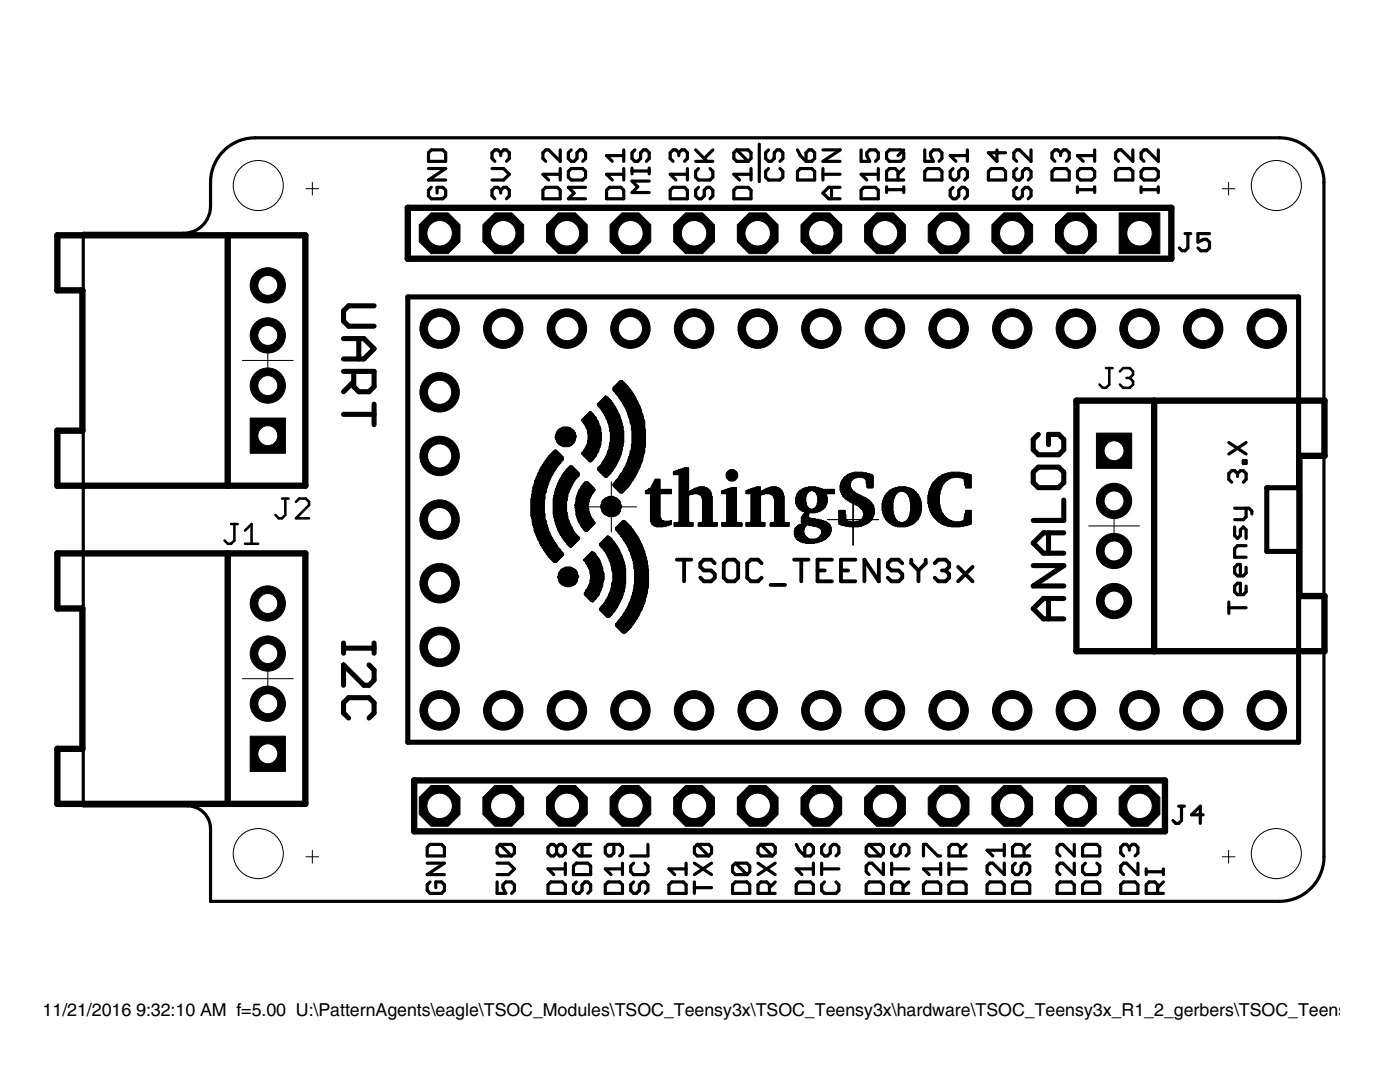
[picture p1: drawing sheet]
<svg xmlns="http://www.w3.org/2000/svg" width="279mm" height="216mm" viewBox="0 0 279 216" stroke-linecap="round" stroke-linejoin="round" font-family="sans-serif">
<defs><g id="words">
<g font-size="4.1">
<text x="8.5" y="202.8">11/21/2016</text>
<text x="27.2" y="202.8">9:32:10 AM f=5.00 U:\PatternAgents\eagle\TSOC_Modules\TSOC_Teensy3x\TSOC_Teensy3x\hardware\TSOC_Teensy3x_R1_2_gerbers\TSOC_Teensy3X.brd</text>
</g>
</g></defs>
<g fill="none" stroke="#000" stroke-width="1">
<path d="M81.4 59.2h177.8v38.1h-6.4v12.7h6.4v38.1h-177.8zM68.6 74.1h6.1v3.1l-1.1 1h-2l-1-1v-3.1M68.6 67.6h4l2.1 2-2.1 2h-4M70.6 76.1l-2 2.1M71.6 67.6v4M74.7 61h-5.1l-1 1v2.1l1 1h5.1M68.6 82.7h6.1M74.7 80.6v4.1M206.2 94.2l1-1h4.1l1 1v2.1l-1 1h-4.1l-1-1zM207.2 86.7l-1 1v2l1 1h4.1l1-1v-2l-1-1h-2v2M212.3 99.8v4h-6.1M206.2 112.9h6.1l-6.1 4h6.1"/>
<path d="M209.3 106.3v4.1M209.3 119.4v4.1M212.3 119.4h-4.1l-2 2.1 2 2h4.1M212.3 106.3h-4.1l-2 2.1 2 2h4.1M68.6 128.3v2M68.6 129.3h6.1M73.6 132.7l1.1 1v2l-1.1 1h-1l-4-4v4M74.7 128.3v2M69.6 143.3l-1-1v-2.1l1-1h4l1.1 1v2.1l-1.1 1"/>
</g>
<g fill="none" stroke="#000" stroke-width=".63">
<path d="M85.5 33.6h3.4l-3.4 2.3h3.4M86.1 37.4l-.6 .6v1.1l.6 .6h2.3l.5-.6v-1.1l-.5-.6h-1.2v1.1M86.1 29.9h2.3l.5 .6v1.7h-3.4v-1.7zM98.2 33.6h2.3l1.1 1.2-1.1 1.1h-2.3M99.9 38l-.5-.6h-.6l-.6 .6v1.1l.6 .6M99.9 38l.6-.6h.6l.5 .6v1.1l-.5 .6M99.9 30.5l-.5-.6h-.6l-.6 .6v1.1l.6 .6M99.9 30.5l.6-.6h.6l.5 .6v1.1l-.5 .6M99.9 30.5v.6M99.9 38v.5M108.4 38l.5-.6h2.3l.6 .6v1.7h-3.4zM111.8 29.9v2.3l-2.3-2.3h-.6l-.5 .6v1.1l.5 .6"/>
<path d="M111.8 33.6v2.3M111.8 34.8h-3.4l1.1 1.1M113.4 34.2l.6-.6h2.3l.6 .6v1.1l-.6 .6h-2.3l-.6-.6zM114 29.9l-.6 .6v1.1l.6 .6h.6l.5-.6v-1.1l.6-.6h.6l.6 .6v1.1l-.6 .6M116.9 37.4h-3.5l1.2 1.1-1.2 1.2h3.5M121.1 38l.5-.6h2.3l.6 .6v1.7h-3.4zM124.5 34.8h-3.4l1.1 1.1M124.5 29.9v2.3M124.5 33.6v2.3M124.5 31.1h-3.4l1.1 1.1M126.1 34.1h3.5M126.1 33.5v1.2"/>
<path d="M126.7 29.9l-.6 .6v1.1l.6 .6h.6l.5-.6v-1.1l.6-.6h.6l.6 .6v1.1l-.6 .6M129.6 36.1h-3.5l1.2 1.2-1.2 1.1h3.5M129.6 33.5v1.2M133.8 38l.5-.6h2.3l.6 .6v1.7h-3.4zM135.5 30.5l-.6-.6h-.6l-.5 .6v1.1l.5 .6M135.5 30.5l.5-.6h.6l.6 .6v1.1l-.6 .6M135.5 30.5v.6M137.2 34.8h-3.4l1.1 1.1M137.2 33.6v2.3M138.8 32.2h3.5M138.8 29.9l2.3 2.3M139.4 37.4l-.6 .6v1.1l.6 .6h.6l.5-.6v-1.1l.6-.6h.6l.6 .6v1.1l-.6 .6"/>
<path d="M139.4 33.6l-.6 .6v1.1l.6 .6h2.3l.6-.6v-1.1l-.6-.6M142.3 29.9l-1.8 1.7M146.5 38l.5-.6h2.3l.6 .6v1.7h-3.4zM147 29.9l-.5 .6v1.1l.5 .6h2.3M147 29.9h2.3l.6 .6v1.1l-.6 .6M147 29.9l2.3 2.3M149.9 34.8h-3.4l1.1 1.1M149.9 33.6v2.3M151.5 28.8v7.4M153.4 33.6l-.6 .6v1.1l.6 .6h2.3l.5-.6v-1.1l-.5-.6M153.4 29.9l-.6 .6v1.1l.6 .6h.5l.6-.6v-1.1l.6-.6h.6l.5 .6v1.1l-.5 .6M159.2 34.2l.5-.6h2.3l.6 .6v1.7h-3.4z"/>
<path d="M159.2 29.9l.5 1.2 1.2 1.1M160.9 30.5l.5-.6h.6l.6 .6v1.1l-.6 .6h-1.1zM164.2 29.9h3.5l-3.5 2.3h3.5M164.2 34.8h3.5M164.2 33.6v2.3M165.9 37.4v2.3M167.7 37.4h-2.3l-1.2 1.1 1.2 1.2h2.3M171.9 38l.5-.6h2.3l.6 .6v1.7h-3.4zM171.9 29.9v2.3h1.7l-.6-1.1v-.6l.6-.6h1.1l.6 .6v1.1l-.6 .6M175.3 34.8h-3.4l1.1 1.1M175.3 33.6v2.3M176.9 30.5l.6-.6h2.3l.6 .6v1.1l-.6 .6h-2.3l-.6-.6z"/>
<path d="M176.9 37.8h3.5M176.9 37.3v1.1M179.2 35.9v-1.7l-.6-.6h-1.1l-.6 .6v1.7h3.5M180.4 37.3v1.1M180.4 33.6l-1.2 1.2M180.4 29.9l-1.2 1.2M184.6 34.2l.5-.6h2.3l.6 .6v1.7h-3.4zM184.6 29.9v2.3h1.7l-.6-1.1v-.6l.6-.6h1.1l.6 .6v1.1l-.6 .6M190.2 37.4l-.6 .6v1.1l.6 .6h.6l.5-.6v-1.1l.6-.6h.6l.6 .6v1.1l-.6 .6M190.2 33.6l-.6 .6v1.1l.6 .6h.6l.5-.6v-1.1l.6-.6h.6l.6 .6v1.1l-.6 .6M193.1 31.1h-3.5l1.2 1.1M193.1 29.9v2.3"/>
<path d="M197.3 34.2l.5-.6h2.3l.6 .6v1.7h-3.4zM199 29.9v2.3l-1.7-1.7h3.4M202.9 37.4l-.6 .6v1.1l.6 .6h.6l.5-.6v-1.1l.6-.6h.6l.6 .6v1.1l-.6 .6M202.9 33.6l-.6 .6v1.1l.6 .6h.6l.5-.6v-1.1l.6-.6h.6l.6 .6v1.1l-.6 .6M205.8 29.9v2.3l-2.3-2.3h-.6l-.6 .6v1.1l.6 .6M210 34.2l.5-.6h2.3l.6 .6v1.7h-3.4zM211.7 30.5l-.6-.6h-.6l-.5 .6v1.1l.5 .6M211.7 30.5l.5-.6h.6l.6 .6v1.1l-.6 .6M211.7 30.5v.6M215 34.2l.6-.6h2.3l.6 .6v1.1l-.6 .6h-2.3l-.6-.6zM215 37.8h3.5M215 37.3v1.1"/>
<path d="M218.5 31.1h-3.5l1.2 1.1M218.5 29.9v2.3M218.5 37.3v1.1M222.7 34.2l.5-.6h2.3l.6 .6v1.7h-3.4zM226.1 29.9v2.3l-2.3-2.3h-.6l-.5 .6v1.1l.5 .6M227.7 34.2l.6-.6h2.3l.6 .6v1.1l-.6 .6h-2.3l-.6-.6zM227.7 37.8h3.5M227.7 37.3v1.1M231.2 29.9v2.3l-2.3-2.3h-.6l-.6 .6v1.1l.6 .6M231.2 37.3v1.1M236.5 46.6h1.1M237.1 46.6v2.9l-.6 .5h-.6l-.5-.5"/>
<path d="M241.4 46.6h-2.3v1.7l1.1-.5h.6l.6 .5v1.2l-.6 .5h-1.2l-.5-.5M217.3 79.9h10M48.5 96.9h9.9M245.2 88.3l3.5 2.3M247 94.5l-.6-.6h-.6l-.6 .6v1.2l.6 .5M247 94.5l.5-.6h.6l.6 .6v1.2l-.6 .5M247 94.5v.6M248.1 91.9h.6v.6h-.6zM248.7 88.3l-3.5 2.3M246.4 105.2v1.7l.6 .5 .5-.5v-1.2l.6-.5 .6 .5v1.7M246.4 101.4h2.9l.5 .6v.6M248.7 101.4v1.7l-.6 .6h-1.7"/>
<path d="M248.7 113.2v1.1l-.6 .6h-1.1l-.6-.6v-1.1l.6-.6h.5v2.3M248.7 116.9v1.2l-.6 .6h-1.1l-.6-.6v-1.2l.6-.5h.5v2.3M248.7 108.9h-1.7l-.6 .6v1.7h2.3M245.2 121.3h3.5M245.2 120.1v2.3M48.5 160.4h9.9M85.3 172.2h3.4l-3.4 2.3h3.4M85.8 176l-.5 .6v1.1l.5 .6h2.3l.6-.6v-1.1l-.6-.6h-1.1v1.1M85.8 168.5h2.3l.6 .6v1.7h-3.4v-1.7zM99.2 176v2.3h1.7l-.5-1.2v-.5l.5-.6h1.2l.6 .6v1.1l-.6 .6M99.2 172.2h2.3l1.2 1.2-1.2 1.1h-2.3M99.8 168.5h2.3l.6 .6v1.1l-.6 .6"/>
<path d="M99.8 168.5l-.6 .6v1.1l.6 .6h2.3M99.8 168.5l2.3 2.3M109.4 176.6l.5-.6h2.3l.6 .6v1.7h-3.4zM111.1 169.1l-.6-.6h-.6l-.5 .6v1.1l.5 .6h.6l.6-.6M111.1 169.1l.6-.6h.5l.6 .6v1.1l-.6 .6h-.5l-.6-.6M111.1 169.1v1.1M112.8 173.4h-3.4l1.1 1.1M112.8 172.2v2.3M115 176l-.6 .6v1.1l.6 .6h.6l.6-.6v-1.1l.5-.6h.6l.6 .6v1.1l-.6 .6M115 172.2h2.3l.6 .6v1.7h-3.5v-1.7zM116.2 168.5v2.3M117.9 168.5h-2.3l-1.2 1.2 1.2 1.1h2.3"/>
<path d="M120.8 176.6l.6-.6h2.3l.5 .6v1.7h-3.4zM122.5 168.5v1.7l-.6 .6h-.5l-.6-.6v-1.1l.6-.6h2.3l.5 .6v1.1l-.5 .6M124.2 173.4h-3.4l1.1 1.1M124.2 172.2v2.3M126.4 176l-.5 .6v1.1l.5 .6h.6l.6-.6v-1.1l.6-.6h.5l.6 .6v1.1l-.6 .6M126.4 172.2l-.5 .6v1.1l.5 .6h2.3l.6-.6v-1.1l-.6-.6M129.3 168.5v2.3h-3.4M133.5 176.6l.6-.6h2.3l.5 .6v1.7h-3.4zM136.9 173.4h-3.4l1.1 1.1M136.9 172.2v2.3M138.6 177.1h3.4M138.6 176v2.3"/>
<path d="M138.6 172.2l3.4 2.3M139.1 168.5h2.3l.6 .6v1.1l-.6 .6M139.1 168.5l-.5 .6v1.1l.5 .6h2.3M139.1 168.5l2.3 2.3M142 172.2l-3.4 2.3M146.2 176.6l.6-.6h2.3l.5 .6v1.7h-3.4zM146.8 172.2h2.3l.5 .6v1.1l-.5 .6M146.8 172.2l-.6 .6v1.1l.6 .6h2.3M146.8 172.2l2.3 2.3M151.3 172.2l3.4 2.3M151.8 168.5h2.3l.6 .6v1.1l-.6 .6M151.8 168.5l-.5 .6v1.1l.5 .6h2.3"/>
<path d="M151.8 168.5l2.3 2.3M153.6 178.3v-1.7l-.6-.6h-1.2l-.5 .6v1.7h3.4M154.7 176l-1.1 1.1M154.7 172.2l-3.4 2.3M158.9 176.6l.6-.6h2.3l.5 .6v1.7h-3.4zM158.9 168.5l.6 1.2 1.1 1.1M160.6 169.1l.6-.6h.6l.5 .6v1.1l-.5 .6h-1.2zM162.3 173.4h-3.4l1.1 1.1M162.3 172.2v2.3M164 173.4h3.4M164 172.2v2.3M164.5 176l-.5 .6v1.1l.5 .6h2.3l.6-.6v-1.1l-.6-.6"/>
<path d="M164.5 168.5l-.5 .6v1.1l.5 .6h.6l.6-.6v-1.1l.6-.6h.5l.6 .6v1.1l-.6 .6M172.9 176.6l.5-.6h2.3l.6 .6v1.7h-3.4zM173.4 168.5h2.3l.6 .6v1.1l-.6 .6M173.4 168.5l-.5 .6v1.1l.5 .6h2.3M173.4 168.5l2.3 2.3M176.3 172.2v2.3l-2.3-2.3h-.6l-.5 .6v1.1l.5 .6M177.9 173.4h3.5M177.9 172.2v2.3M178.5 168.5l-.6 .6v1.1l.6 .6h.6l.6-.6v-1.1l.5-.6h.6l.6 .6v1.1l-.6 .6M180.2 178.3v-1.7l-.5-.6h-1.2l-.6 .6v1.7h3.5M181.4 176l-1.2 1.1M184.3 176.6l.6-.6h2.3l.5 .6v1.7h-3.4z"/>
<path d="M184.3 170.8v-2.3h.6l2.3 2.3h.5M187.7 172.2v2.3M187.7 173.4h-3.4l1.1 1.1M189.4 176.6l.5-.6h2.3l.6 .6v1.7h-3.4zM189.4 173.4h3.4M189.4 172.2v2.3M191.7 170.8v-1.7l-.6-.6h-1.2l-.5 .6v1.7h3.4M192.8 168.5l-1.1 1.2M197 176.6l.6-.6h2.3l.5 .6v1.7h-3.4zM200.4 172.2v2.3l-2.3-2.3h-.5l-.6 .6v1.1l.6 .6M200.4 168.5v2.3M200.4 169.7h-3.4l1.1 1.1"/>
<path d="M202.1 176.6l.5-.6h2.3l.6 .6v1.7h-3.4zM202.6 172.2l-.5 .6v1.1l.5 .6h.6l.6-.6v-1.1l.6-.6h.5l.6 .6v1.1l-.6 .6M204.4 170.8v-1.7l-.6-.6h-1.2l-.5 .6v1.7h3.4M205.5 168.5l-1.1 1.2M211 176.6l.5-.6h2.3l.6 .6v1.7h-3.4zM214.4 172.2v2.3l-2.3-2.3h-.6l-.5 .6v1.1l.5 .6M214.4 168.5v2.3l-2.3-2.3h-.6l-.5 .6v1.1l.5 .6M216 176.6l.6-.6h2.3l.6 .6v1.7h-3.5zM216.6 168.5h2.3l.6 .6v1.7h-3.5v-1.7zM216.6 172.2l-.6 .6v1.1l.6 .6h2.3l.6-.6v-1.1l-.6-.6M223.7 176.6l.5-.6h2.3l.6 .6v1.7h-3.4zM225.4 169.1l.6-.6h.5l.6 .6v1.1l-.6 .6"/>
<path d="M225.4 169.1l-.6-.6h-.6l-.5 .6v1.1l.5 .6M225.4 169.1v.6M227.1 172.2v2.3l-2.3-2.3h-.6l-.5 .6v1.1l.5 .6M228.7 173.4v1.1M228.7 173.9h3.5M231 178.3v-1.7l-.5-.6h-1.2l-.6 .6v1.7h3.5M232.2 176l-1.2 1.1M232.2 173.4v1.1M235.2 160.9h1.2M235.8 160.9v2.8l-.6 .6h-.5l-.6-.6M240.1 162.6h-2.3l1.7-1.7v3.4"/>
</g>
<g fill="none" stroke="#000" stroke-width=".76">
<path d="M135.1 111.7h2.9M136.5 111.7v4.3M142.6 112.4l-.7-.7h-1.4l-.7 .7v.7l.7 .7h1.4l.7 .8v.7l-.7 .7h-1.4l-.7-.7M145.2 111.7h1.4l.7 .7v2.9l-.7 .7h-1.4l-.8-.7v-2.9zM152 112.4l-.7-.7h-1.5l-.7 .7v2.9l.7 .7h1.5l.7-.7M153.8 116.7h2.9M158.5 111.7h2.9M159.9 111.7v4.3M163.2 113.8h1.4M166 111.7h-2.8v4.3h2.8M167.8 113.8h1.5M170.7 111.7h-2.9v4.3h2.9"/>
<path d="M175.4 111.7v4.3l-2.9-4.3v4.3M180.1 112.4l-.8-.7h-1.4l-.7 .7v.7l.7 .7h1.4l.8 .8v.7l-.8 .7h-1.4l-.7-.7M181.9 111.7v.7l1.4 1.4M183.3 113.8v2.2M184.7 111.7v.7l-1.4 1.4M186.5 112.4l.8-.7h1.4l.7 .7v.7l-.7 .7M188 113.8h.7M188.7 113.8l.7 .8v.7l-.7 .7h-1.4l-.8-.7M191.2 113.1l2.9 2.9M194.1 113.1l-2.9 2.9"/>
</g>
<path d="M11.5 46.9h49.4v50h-49.4v-11h4.9v-28h-4.9zM45.4 46.9v50M81.4 41.5h152.4v10.1h-152.4zM214.8 79.9h49.5v11.1h-5v27.9h5v11h-49.5zM230.3 79.9v50M11.5 110.4h49.4v50h-49.4v-11h4.9v-28h-4.9zM45.4 110.4v50M82.7 155.7h149.8v10.2h-149.8z" fill="none" stroke="#000" stroke-width="1.3"/>
<g fill="#000" stroke="#000" stroke-width=".2">
<path d="M119.8 80h2.3v.1h-2.3zM119.9 79.9h2v.1h-2zM120 79.7h1.8v.2h-1.8zM120.2 79.6h1.5v.1h-1.5zM120.3 79.5h1.3v.1h-1.3zM120.4 79.4h1v.1h-1zM120.5 79.2h.8v.2h-.8zM120.7 79.1h.5v.1h-.5zM120.8 79l.1 .1zM122.3 77.8h3.6v.2h-3.6zM122.3 77.7h3.6v.1h-3.6zM122.3 77.6h3.5v.1h-3.5z"/>
<path d="M122.3 77.4h3.3v.2h-3.3zM122.3 77.3h3.2v.1h-3.2zM122.4 78h3.6v.1h-3.6zM122.4 77.2h3.1v.1h-3.1zM122.6 78.1h3.5v.1h-3.5zM122.6 77.1h2.8v.1h-2.8zM122.7 78.2h3.4v.1h-3.4zM122.7 76.9h2.5v.2h-2.5zM122.8 78.5h3.6v.1h-3.6zM122.8 78.3h3.5v.2h-3.5zM122.8 76.8h2.3v.1h-2.3zM123 78.6h3.4v.1h-3.4z"/>
<path d="M123 76.7h2v.1h-2zM123.1 78.7h3.4v.1h-3.4zM123.1 76.6h1.8v.1h-1.8zM123.2 78.8h3.4v.2h-3.4zM123.2 76.4h1.5v.2h-1.5zM123.3 79h3.3v.1h-3.3zM123.3 76.3h1.3v.1h-1.3zM123.5 79.2h3.3v.2h-3.3zM123.5 79.1h3.3v.1h-3.3zM123.5 76.2h1v.1h-1zM123.6 79.4h3.3v.1h-3.3zM123.6 76.1h.8v.1h-.8z"/>
<path d="M123.7 79.6h3.3v.1h-3.3zM123.7 79.5h3.2v.1h-3.2zM123.7 75.9h.5v.2h-.5zM123.8 79.7h3.2v.2h-3.2zM124 80h3.1v.1h-3.1zM124 79.9h3.1v.1h-3.1zM106 99.9h2.6v.2h-2.6zM106 99.8h2.6v.1h-2.6zM106 99.7h2.6v.1h-2.6zM106 99.5h2.8v.2h-2.8zM106 99.4h2.8v.1h-2.8zM106.1 99.3h2.7v.1h-2.7z"/>
<path d="M106.1 99.2h2.7v.1h-2.7zM106.1 99h2.7v.2h-2.7zM106.1 98.9h2.7v.1h-2.7zM106.1 98.8h2.7v.1h-2.7zM106.1 98.7h2.7v.1h-2.7zM106.2 98.5h2.6v.2h-2.6zM106.2 98.4h2.7v.1h-2.7zM106.2 98.3h2.7v.1h-2.7zM106.2 98.1h2.8v.2h-2.8zM106.2 98h2.8v.1h-2.8zM106.2 97.9h2.8v.1h-2.8zM106.2 97.8h2.8v.1h-2.8z"/>
<path d="M106.3 97.6h2.7v.2h-2.7zM106.3 97.5h2.8v.1h-2.8zM106.3 97.4h2.8v.1h-2.8zM106.3 97.3h2.8v.1h-2.8zM106.3 97.1h3v.2h-3zM106.5 97h2.8v.1h-2.8zM106.5 96.9h2.8v.1h-2.8zM106.6 96.8h2.8v.1h-2.8zM106.6 96.6h2.8v.2h-2.8zM106.6 96.5h2.8v.1h-2.8zM106.6 96.4h2.9v.1h-2.9zM106.7 96.2h2.8v.2h-2.8z"/>
<path d="M106.7 96.1h2.8v.1h-2.8zM106.7 96h2.9v.1h-2.9zM106.7 95.9h2.9v.1h-2.9zM106.8 95.7h3v.2h-3zM106.8 95.6h3v.1h-3zM107 95.5h2.8v.1h-2.8zM107 95.4h2.9v.1h-2.9zM107 95.2h2.9v.2h-2.9zM107.1 95.1h2.9v.1h-2.9zM107.1 95h2.9v.1h-2.9zM107.2 94.8h3v.2h-3zM107.2 94.7h3.1v.1h-3.1z"/>
<path d="M107.2 94.6h3.1v.1h-3.1zM107.4 94.5h3v.1h-3zM107.4 94.3h3v.2h-3zM107.5 94.2h3v.1h-3zM107.6 94.1h2.9v.1h-2.9zM107.6 94h3.1v.1h-3.1zM107.6 93.8h3.2v.2h-3.2zM107.7 93.7h3.1v.1h-3.1zM107.7 93.6h3.2v.1h-3.2zM107.9 93.5h3.1v.1h-3.1zM107.9 93.3h3.1v.2h-3.1zM108 93.2h3.2v.1h-3.2z"/>
<path d="M108 93.1h3.3v.1h-3.3zM108.1 92.9h3.2v.2h-3.2zM108.2 92.8h3.2v.1h-3.2zM108.2 92.7h3.3v.1h-3.3zM108.4 92.6h3.3v.1h-3.3zM108.5 92.4h3.3v.2h-3.3zM108.5 92.3h3.4v.1h-3.4zM108.6 92.2h3.3v.1h-3.3zM108.8 92.1h3.3v.1h-3.3zM108.8 91.9h3.4v.2h-3.4zM108.9 91.8h3.4v.1h-3.4zM109 91.7h3.4v.1h-3.4z"/>
<path d="M109 91.5h3.4v.2h-3.4zM109.1 91.4h3.3v.1h-3.3zM109.3 91.3h3.1v.1h-3.1zM109.4 91.2h3v.1h-3zM109.4 91h2.9v.2h-2.9zM109.5 90.9h2.7v.1h-2.7zM109.6 90.8h2.5v.1h-2.5zM109.8 90.7h2.1v.1h-2.1zM109.9 90.5h1.9v.2h-1.9zM110 90.4h1.7v.1h-1.7zM110.2 90.3h1.3v.1h-1.3zM110.3 90.1h1.1v.2h-1.1z"/>
<path d="M110.4 99.9h2.7v.2h-2.7zM110.4 99.8h2.8v.1h-2.8zM110.4 99.7h2.8v.1h-2.8zM110.4 99.5h2.8v.2h-2.8zM110.4 99.4h2.8v.1h-2.8zM110.4 90h.9v.1h-.9zM110.5 99.3h2.7v.1h-2.7zM110.5 99.2h2.7v.1h-2.7zM110.5 99h2.8v.2h-2.8zM110.5 98.9h2.8v.1h-2.8zM110.5 98.8h2.8v.1h-2.8zM110.5 89.9h.7v.1h-.7z"/>
<path d="M110.7 98.7h2.6v.1h-2.6zM110.7 98.5h2.6v.2h-2.6zM110.7 98.4h2.8v.1h-2.8zM110.7 98.3h2.8v.1h-2.8zM110.7 98.1h2.9v.2h-2.9zM110.7 89.8h.3v.1h-.3zM110.8 98h2.8v.1h-2.8zM110.8 97.9h2.8v.1h-2.8zM110.8 97.8h2.9v.1h-2.9zM110.8 87.2h4.2v.2h-4.2zM110.8 87.1h4.2v.1h-4.2zM110.9 97.6h2.8v.2h-2.8z"/>
<path d="M110.9 97.5h2.9v.1h-2.9zM110.9 97.4h2.9v.1h-2.9zM110.9 87.6h4v.1h-4zM110.9 87.5h4v.1h-4zM110.9 87.4h4v.1h-4zM110.9 87h4.1v.1h-4.1zM110.9 86.8h4.1v.2h-4.1zM110.9 86.7h4v.1h-4zM110.9 86.6h4v.1h-4zM111 97.3h3v.1h-3zM111 97.1h3v.2h-3zM111 97h3v.1h-3z"/>
<path d="M111 88h3.7v.1h-3.7zM111 87.9h3.7v.1h-3.7zM111 87.7h3.9v.2h-3.9zM111 86.5h3.9v.1h-3.9zM111 86.3h3.9v.2h-3.9zM111 86.2h3.7v.1h-3.7zM111.2 96.9h2.9v.1h-2.9zM111.2 96.8h3v.1h-3zM111.2 88.2h3.4v.2h-3.4zM111.2 88.1h3.4v.1h-3.4zM111.2 86.1h3.4v.1h-3.4zM111.3 96.6h2.9v.2h-2.9z"/>
<path d="M111.3 96.5h3v.1h-3zM111.3 96.4h3v.1h-3zM111.3 88.4h3.2v.1h-3.2zM111.3 86h3.3v.1h-3.3zM111.3 85.8h3.2v.2h-3.2zM111.4 96.2h3.1v.2h-3.1zM111.4 88.5h2.9v.1h-2.9zM111.4 85.7h2.9v.1h-2.9zM111.5 96.1h3v.1h-3zM111.5 96h3.1v.1h-3.1zM111.5 95.9h3.2v.1h-3.2zM111.5 88.6h2.7v.2h-2.7z"/>
<path d="M111.5 85.6h2.7v.1h-2.7zM111.7 95.7h3v.2h-3zM111.7 95.6h3.2v.1h-3.2zM111.8 95.5h3.2v.1h-3.2zM111.8 95.4h3.3v.1h-3.3zM111.8 88.8h2.3v.1h-2.3zM111.8 85.4h2.2v.2h-2.2zM111.9 95.2h3.3v.2h-3.3zM112.1 95.1h3.3v.1h-3.3zM112.1 95h3.4v.1h-3.4zM112.1 88.9h1.7v.1h-1.7zM112.1 85.3h1.7v.1h-1.7z"/>
<path d="M112.2 94.8h3.4v.2h-3.4zM112.2 94.7h3.4v.1h-3.4zM112.3 94.6h3.3v.1h-3.3zM112.3 89h1.3v.1h-1.3zM112.3 85.2h1.2v.1h-1.2zM112.4 94.5h3.2v.1h-3.2zM112.4 94.3h3.2v.2h-3.2zM112.6 94.2h2.9v.1h-2.9zM112.7 94.1h2.7v.1h-2.7zM112.8 94h2.4v.1h-2.4zM112.9 93.8h2.2v.2h-2.2zM112.9 93.7h2.1v.1h-2.1z"/>
<path d="M113.1 93.6h1.8v.1h-1.8zM113.2 93.5h1.5v.1h-1.5zM113.3 93.3h1.3v.2h-1.3zM113.5 93.2h1v.1h-1zM113.6 93.1h.7v.1h-.7zM113.7 92.9h.5v.2h-.5zM115 99.9h2.6v.2h-2.6zM115 99.8h2.6v.1h-2.6zM115 99.7h2.6v.1h-2.6zM115 99.5h2.6v.2h-2.6zM115 99.4h2.8v.1h-2.8zM115 99.3h2.8v.1h-2.8z"/>
<path d="M115.1 99.2h2.8v.1h-2.8zM115.1 99h2.8v.2h-2.8zM115.1 98.9h2.9v.1h-2.9zM115.2 98.8h2.8v.1h-2.8zM115.2 98.7h2.9v.1h-2.9zM115.2 98.5h2.9v.2h-2.9zM115.3 98.4h3v.1h-3zM115.3 98.3h3.1v.1h-3.1zM115.3 98.1h3.2v.2h-3.2zM115.5 98h3v.1h-3zM115.5 97.9h3.1v.1h-3.1zM115.6 97.8h3.2v.1h-3.2z"/>
<path d="M115.6 97.6h3.2v.2h-3.2zM115.7 97.5h2.9v.1h-2.9zM115.8 97.4h2.8v.1h-2.8zM115.8 97.3h2.7v.1h-2.7zM116 97.1h2.4v.2h-2.4zM116 97h2.3v.1h-2.3zM116.1 96.9h2v.1h-2zM116.1 90.5h3v.2h-3zM116.1 90.4h3v.1h-3zM116.1 90.3h3.2v.1h-3.2zM116.1 83.9h3.2v.2h-3.2zM116.1 83.8h3v.1h-3z"/>
<path d="M116.1 83.7h3v.1h-3zM116.2 96.8h1.8v.1h-1.8zM116.2 90.7h2.8v.1h-2.8zM116.2 90.1h3.2v.2h-3.2zM116.2 84.1h3.2v.1h-3.2zM116.2 83.5h2.8v.2h-2.8zM116.4 96.6h1.5v.2h-1.5zM116.4 96.5h1.4v.1h-1.4zM116.4 90.8h2.6v.1h-2.6zM116.4 90h3v.1h-3zM116.4 84.2h3v.1h-3zM116.4 83.4h2.6v.1h-2.6z"/>
<path d="M116.5 96.4h1.1v.1h-1.1zM116.5 90.9h2.5v.1h-2.5zM116.5 89.9h3v.1h-3zM116.5 89.8h3v.1h-3zM116.5 84.4h3v.2h-3zM116.5 84.3h2.9v.1h-2.9zM116.5 83.3h2.5v.1h-2.5zM116.6 96.2h.9v.2h-.9zM116.6 91h2.3v.2h-2.3zM116.6 89.6h2.9v.2h-2.9zM116.6 84.6h2.9v.1h-2.9zM116.6 83.2h2.3v.1h-2.3z"/>
<path d="M116.7 96.1h.7v.1h-.7zM116.7 91.2h2.1v.1h-2.1zM116.7 89.5h2.8v.1h-2.8zM116.7 89.4h3v.1h-3zM116.7 84.8h3v.1h-3zM116.7 84.7h2.8v.1h-2.8zM116.7 83h2.1v.2h-2.1zM116.9 91.3h1.7v.1h-1.7zM116.9 89.3h2.8v.1h-2.8zM116.9 89.1h2.9v.2h-2.9zM116.9 85.1h2.9v.1h-2.9zM116.9 84.9h2.8v.2h-2.8z"/>
<path d="M116.9 82.9h1.7v.1h-1.7zM117 91.4h1.5v.1h-1.5zM117 89h2.8v.1h-2.8zM117 88.9h2.8v.1h-2.8zM117 85.3h2.8v.1h-2.8zM117 85.2h2.8v.1h-2.8zM117 82.8h1.5v.1h-1.5zM117.1 91.5h1.4v.2h-1.4zM117.1 88.8h2.8v.1h-2.8zM117.1 88.6h2.8v.2h-2.8zM117.1 85.6h2.8v.1h-2.8zM117.1 85.4h2.8v.2h-2.8z"/>
<path d="M117.1 82.7h1.4v.1h-1.4zM117.2 91.7h1.2v.1h-1.2zM117.2 88.5h2.7v.1h-2.7zM117.2 88.4h2.7v.1h-2.7zM117.2 88.2h2.7v.2h-2.7zM117.2 88.1h2.7v.1h-2.7zM117.2 88h2.7v.1h-2.7zM117.2 87.9h2.8v.1h-2.8zM117.2 86.3h2.8v.2h-2.8zM117.2 86.2h2.7v.1h-2.7zM117.2 86.1h2.7v.1h-2.7zM117.2 86h2.7v.1h-2.7z"/>
<path d="M117.2 85.8h2.7v.2h-2.7zM117.2 85.7h2.7v.1h-2.7zM117.2 82.5h1.2v.2h-1.2zM117.4 91.8h.9v.1h-.9zM117.4 87.7h2.6v.2h-2.6zM117.4 87.6h2.6v.1h-2.6zM117.4 87.5h2.6v.1h-2.6zM117.4 87.4h2.6v.1h-2.6zM117.4 87.2h2.6v.2h-2.6zM117.4 87.1h2.6v.1h-2.6zM117.4 87h2.6v.1h-2.6zM117.4 86.8h2.6v.2h-2.6z"/>
<path d="M117.4 86.7h2.6v.1h-2.6zM117.4 86.6h2.6v.1h-2.6zM117.4 86.5h2.6v.1h-2.6zM117.4 82.4h.9v.1h-.9zM117.5 91.9h.6v.2h-.6zM117.5 82.3h.6v.1h-.6zM117.6 92.1h.4v.1h-.4zM117.6 82.1h.4v.2h-.4zM119.3 93.7h3v.1h-3zM119.3 93.6h3.1v.1h-3.1zM119.3 93.5h3.3v.1h-3.3zM119.3 93.3h3.3v.2h-3.3z"/>
<path d="M119.3 80.9h3.3v.1h-3.3zM119.3 80.8h3.3v.1h-3.3zM119.3 80.6h3.1v.2h-3.1zM119.3 80.5h3v.1h-3zM119.4 93.8h2.9v.2h-2.9zM119.4 93.2h3.3v.1h-3.3zM119.4 81h3.3v.1h-3.3zM119.4 80.4h2.9v.1h-2.9zM119.5 94h2.7v.1h-2.7zM119.5 93.1h3.3v.1h-3.3zM119.5 81.1h3.3v.2h-3.3zM119.5 80.2h2.7v.2h-2.7z"/>
<path d="M119.7 94.1h2.4v.1h-2.4zM119.7 92.9h3.1v.2h-3.1zM119.7 81.3h3.1v.1h-3.1zM119.7 80.1h2.4v.1h-2.4zM119.8 94.2h2.1v.1h-2.1zM119.8 92.8h3.2v.1h-3.2zM119.8 81.5h3.2v.1h-3.2zM119.8 81.4h3.2v.1h-3.2zM119.9 94.3h2v.2h-2zM119.9 92.7h3.1v.1h-3.1zM120 94.5h1.8v.1h-1.8zM120 92.6h3.1v.1h-3.1z"/>
<path d="M120 92.4h3.1v.2h-3.1zM120 81.8h3.1v.1h-3.1zM120 81.6h3.1v.2h-3.1zM120.2 99.9h3.5v.2h-3.5zM120.2 94.6h1.5v.1h-1.5zM120.2 92.3h3v.1h-3zM120.2 92.2h3v.1h-3zM120.2 82h3v.1h-3zM120.2 81.9h3v.1h-3zM120.3 99.8h3.3v.1h-3.3zM120.3 94.7h1.3v.1h-1.3zM120.3 92.1h3v.1h-3z"/>
<path d="M120.3 82.1h3v.2h-3zM120.4 99.7h3.1v.1h-3.1zM120.4 94.8h1v.2h-1zM120.4 91.9h2.9v.2h-2.9zM120.4 91.8h3.1v.1h-3.1zM120.4 82.4h3.1v.1h-3.1zM120.4 82.3h2.9v.1h-2.9zM120.5 99.5h2.8v.2h-2.8zM120.5 95h.8v.1h-.8zM120.5 91.7h3v.1h-3zM120.5 82.5h3v.2h-3zM120.7 99.4h2.5v.1h-2.5z"/>
<path d="M120.7 95.1h.5v.1h-.5zM120.7 91.5h2.9v.2h-2.9zM120.7 91.4h2.9v.1h-2.9zM120.7 82.8h2.9v.1h-2.9zM120.7 82.7h2.9v.1h-2.9zM120.8 91.3h2.9v.1h-2.9zM120.8 91.2h2.9v.1h-2.9zM120.8 83h2.9v.2h-2.9zM120.8 82.9h2.9v.1h-2.9zM120.9 99.3h2.1v.1h-2.1zM120.9 91h2.8v.2h-2.8zM120.9 90.9h2.9v.1h-2.9z"/>
<path d="M120.9 83.4h2.9v.1h-2.9zM120.9 83.3h2.9v.1h-2.9zM120.9 83.2h2.8v.1h-2.8zM121.1 90.8h2.7v.1h-2.7zM121.1 90.7h2.9v.1h-2.9zM121.1 83.5h2.7v.2h-2.7zM121.2 99.2h1.5v.1h-1.5zM121.2 90.5h2.8v.2h-2.8zM121.2 90.4h2.8v.1h-2.8zM121.2 90.3h2.8v.1h-2.8zM121.2 83.9h2.8v.2h-2.8zM121.2 83.8h2.8v.1h-2.8z"/>
<path d="M121.2 83.7h2.8v.1h-2.8zM121.3 90.1h2.8v.2h-2.8zM121.3 90h2.8v.1h-2.8zM121.3 89.9h2.8v.1h-2.8zM121.3 84.3h2.8v.1h-2.8zM121.3 84.2h2.8v.1h-2.8zM121.3 84.1h2.8v.1h-2.8zM121.4 99h1v.2h-1zM121.4 89.8h2.7v.1h-2.7zM121.4 89.6h2.8v.2h-2.8zM121.4 84.6h2.8v.1h-2.8zM121.4 84.4h2.7v.2h-2.7z"/>
<path d="M121.6 89.5h2.6v.1h-2.6zM121.6 89.4h2.6v.1h-2.6zM121.6 89.3h2.6v.1h-2.6zM121.6 89.1h2.6v.2h-2.6zM121.6 89h2.8v.1h-2.8zM121.6 85.2h2.8v.1h-2.8zM121.6 85.1h2.8v.1h-2.8zM121.6 84.9h2.6v.2h-2.6zM121.6 84.8h2.6v.1h-2.6zM121.6 84.7h2.6v.1h-2.6zM121.7 88.9h2.7v.1h-2.7zM121.7 88.8h2.7v.1h-2.7z"/>
<path d="M121.7 88.6h2.7v.2h-2.7zM121.7 88.5h2.7v.1h-2.7zM121.7 88.4h2.7v.1h-2.7zM121.7 88.2h2.8v.2h-2.8zM121.7 86h2.8v.1h-2.8zM121.7 85.8h2.7v.2h-2.7zM121.7 85.7h2.7v.1h-2.7zM121.7 85.6h2.7v.1h-2.7zM121.7 85.4h2.7v.2h-2.7zM121.7 85.3h2.7v.1h-2.7zM121.8 88.1h2.7v.1h-2.7zM121.8 88h2.7v.1h-2.7z"/>
<path d="M121.8 87.9h2.7v.1h-2.7zM121.8 87.7h2.7v.2h-2.7zM121.8 87.6h2.7v.1h-2.7zM121.8 87.5h2.7v.1h-2.7zM121.8 87.4h2.7v.1h-2.7zM121.8 87.2h2.7v.2h-2.7zM121.8 87.1h2.7v.1h-2.7zM121.8 87h2.7v.1h-2.7zM121.8 86.8h2.7v.2h-2.7zM121.8 86.7h2.7v.1h-2.7zM121.8 86.6h2.7v.1h-2.7zM121.8 86.5h2.7v.1h-2.7z"/>
<path d="M121.8 86.3h2.7v.2h-2.7zM121.8 86.2h2.7v.1h-2.7zM121.8 86.1h2.7v.1h-2.7zM122.3 96.9h3.2v.1h-3.2zM122.3 96.8h3.3v.1h-3.3zM122.3 96.6h3.5v.2h-3.5zM122.3 96.5h3.6v.1h-3.6zM122.4 97h3.1v.1h-3.1zM122.4 96.4h3.5v.1h-3.5zM122.6 97.1h2.8v.2h-2.8zM122.6 96.2h3.4v.2h-3.4zM122.7 97.3h2.5v.1h-2.5z"/>
<path d="M122.7 96.1h3.3v.1h-3.3zM122.8 97.4h2.3v.1h-2.3zM122.8 96h3.3v.1h-3.3zM122.8 95.9h3.5v.1h-3.5zM123 97.5h2v.1h-2zM123 95.7h3.4v.2h-3.4zM123.1 97.6h1.8v.2h-1.8zM123.1 95.6h3.3v.1h-3.3zM123.2 97.8h1.5v.1h-1.5zM123.2 95.5h3.3v.1h-3.3zM123.3 97.9h1.3v.1h-1.3zM123.3 95.4h3.2v.1h-3.2z"/>
<path d="M123.5 98h1v.1h-1zM123.5 95.2h3.1v.2h-3.1zM123.5 95.1h3.3v.1h-3.3zM123.6 98.1h.8v.2h-.8zM123.6 95h3.2v.1h-3.2zM123.6 94.8h3.3v.2h-3.3zM123.7 98.3h.5v.1h-.5zM123.7 94.7h3.2v.1h-3.2zM123.8 94.6h3.2v.1h-3.2zM123.8 94.5h3.2v.1h-3.2zM124 94.3h3.1v.2h-3.1zM124.1 94.2h3v.1h-3z"/>
<path d="M124.1 80.1h3.2v.1h-3.2zM124.2 94.1h3.1v.1h-3.1zM124.2 94h3.1v.1h-3.1zM124.2 80.4h3.2v.1h-3.2zM124.2 80.2h3.1v.2h-3.1zM124.4 93.8h3v.2h-3zM124.4 93.7h3v.1h-3zM124.4 80.6h3.1v.2h-3.1zM124.4 80.5h3v.1h-3zM124.5 93.6h3v.1h-3zM124.5 93.5h3v.1h-3zM124.5 80.9h3.2v.1h-3.2z"/>
<path d="M124.5 80.8h3v.1h-3zM124.6 93.3h3.1v.2h-3.1zM124.6 81h3.1v.1h-3.1zM124.7 93.2h3v.1h-3zM124.7 93.1h3.1v.1h-3.1zM124.7 81.3h3.1v.1h-3.1zM124.7 81.1h3.1v.2h-3.1zM124.9 92.9h2.9v.2h-2.9zM124.9 92.8h2.9v.1h-2.9zM124.9 81.5h3v.1h-3zM124.9 81.4h2.9v.1h-2.9zM125 92.7h2.9v.1h-2.9z"/>
<path d="M125 92.6h2.9v.1h-2.9zM125 92.4h2.9v.2h-2.9zM125 81.9h3v.1h-3zM125 81.8h3v.1h-3zM125 81.6h2.9v.2h-2.9zM125.1 92.3h2.9v.1h-2.9zM125.1 92.2h2.9v.1h-2.9zM125.1 82.1h2.9v.2h-2.9zM125.1 82h2.9v.1h-2.9zM125.2 92.1h3v.1h-3zM125.2 91.9h3v.2h-3zM125.2 91.8h3v.1h-3z"/>
<path d="M125.2 82.5h3v.2h-3zM125.2 82.4h3v.1h-3zM125.2 82.3h2.8v.1h-2.8zM125.4 91.7h2.9v.1h-2.9zM125.4 91.5h2.9v.2h-2.9zM125.4 91.4h2.9v.1h-2.9zM125.4 82.9h2.9v.1h-2.9zM125.4 82.8h2.9v.1h-2.9zM125.4 82.7h2.9v.1h-2.9zM125.5 91.3h2.8v.1h-2.8zM125.5 91.2h2.8v.1h-2.8zM125.5 91h2.9v.2h-2.9z"/>
<path d="M125.5 83.3h2.9v.1h-2.9zM125.5 83.2h2.9v.1h-2.9zM125.5 83h2.9v.2h-2.9zM125.6 90.9h2.8v.1h-2.8zM125.6 90.8h2.8v.1h-2.8zM125.6 90.7h2.8v.1h-2.8zM125.6 83.7h2.9v.1h-2.9zM125.6 83.5h2.8v.2h-2.8zM125.6 83.4h2.8v.1h-2.8zM125.8 90.5h2.7v.2h-2.7zM125.8 90.4h2.7v.1h-2.7zM125.8 90.3h2.7v.1h-2.7z"/>
<path d="M125.8 90.1h2.9v.2h-2.9zM125.8 90h2.9v.1h-2.9zM125.8 84.3h2.9v.1h-2.9zM125.8 84.2h2.9v.1h-2.9zM125.8 84.1h2.9v.1h-2.9zM125.8 83.9h2.7v.2h-2.7zM125.8 83.8h2.7v.1h-2.7zM125.9 89.9h2.8v.1h-2.8zM125.9 89.8h2.8v.1h-2.8zM125.9 84.6h2.8v.1h-2.8zM125.9 84.4h2.8v.2h-2.8zM126 89.6h2.7v.2h-2.7z"/>
<path d="M126 89.5h2.7v.1h-2.7zM126 89.4h2.7v.1h-2.7zM126 89.3h2.7v.1h-2.7zM126 89.1h2.8v.2h-2.8zM126 89h2.8v.1h-2.8zM126 88.9h2.8v.1h-2.8zM126 88.8h2.8v.1h-2.8zM126 88.6h2.8v.2h-2.8zM126 85.7h2.8v.1h-2.8zM126 85.6h2.8v.1h-2.8zM126 85.4h2.7v.2h-2.7zM126 85.3h2.7v.1h-2.7z"/>
<path d="M126 85.2h2.7v.1h-2.7zM126 85.1h2.7v.1h-2.7zM126 84.9h2.7v.2h-2.7zM126 84.8h2.7v.1h-2.7zM126 84.7h2.7v.1h-2.7zM126.1 88.5h2.7v.1h-2.7zM126.1 88.4h2.7v.1h-2.7zM126.1 88.2h2.7v.2h-2.7zM126.1 88.1h2.7v.1h-2.7zM126.1 88h2.7v.1h-2.7zM126.1 87.9h2.7v.1h-2.7zM126.1 87.7h2.7v.2h-2.7z"/>
<path d="M126.1 87.6h2.7v.1h-2.7zM126.1 87.5h2.7v.1h-2.7zM126.1 87.4h2.7v.1h-2.7zM126.1 87.2h2.7v.2h-2.7zM126.1 87.1h2.7v.1h-2.7zM126.1 87h2.7v.1h-2.7zM126.1 86.8h2.7v.2h-2.7zM126.1 86.7h2.7v.1h-2.7zM126.1 86.6h2.7v.1h-2.7zM126.1 86.5h2.7v.1h-2.7zM126.1 86.3h2.7v.2h-2.7zM126.1 86.2h2.7v.1h-2.7z"/>
<path d="M126.1 86.1h2.7v.1h-2.7zM126.1 86h2.7v.1h-2.7zM126.1 85.8h2.7v.2h-2.7zM128.8 98.4h5.2v.1h-5.2zM128.8 98.3h5.2v.1h-5.2zM128.8 98.1h5.2v.2h-5.2zM128.8 98h5.2v.1h-5.2zM128.8 97.9h5.2v.1h-5.2zM129.1 97.8h4.9v.1h-4.9zM129.3 97.6h4.7v.2h-4.7zM129.4 97.5h2.3v.1h-2.3zM129.7 97.4h2v.1h-2z"/>
<path d="M129.8 99.9h1.9v.2h-1.9zM129.8 99.8h1.9v.1h-1.9zM129.8 99.7h1.9v.1h-1.9zM129.8 99.5h1.9v.2h-1.9zM129.8 99.4h1.9v.1h-1.9zM129.8 99.3h1.9v.1h-1.9zM129.8 99.2h1.9v.1h-1.9zM129.8 99h1.9v.2h-1.9zM129.8 98.9h1.9v.1h-1.9zM129.8 98.8h1.9v.1h-1.9zM129.8 98.7h1.9v.1h-1.9zM129.8 98.5h1.9v.2h-1.9z"/>
<path d="M129.9 97.3h1.8v.1h-1.8zM129.9 97.1h1.8v.2h-1.8zM130.1 97h1.6v.1h-1.6zM130.1 96.9h1.6v.1h-1.6zM130.2 96.8h1.5v.1h-1.5zM130.2 96.6h1.5v.2h-1.5zM130.3 96.5h1.4v.1h-1.4zM130.3 96.4h1.4v.1h-1.4zM130.5 96.2h1.2v.2h-1.2zM130.5 96.1h1.2v.1h-1.2zM130.6 96h1.1v.1h-1.1zM130.6 95.9h1.1v.1h-1.1z"/>
<path d="M130.7 95.7h1v.2h-1zM130.7 95.6h1v.1h-1zM134.4 94.6h3v.1h-3zM134.4 94.5h3v.1h-3zM134.4 94.3h3v.2h-3zM134.4 94.2h3v.1h-3zM134.4 94.1h3v.1h-3zM134.6 94h2.8v.1h-2.8zM135 93.8h2.4v.2h-2.4zM135.4 93.7h2v.1h-2zM135.5 99.9h1.9v.2h-1.9zM135.5 99.8h1.9v.1h-1.9z"/>
<path d="M135.5 99.7h1.9v.1h-1.9zM135.5 99.5h1.9v.2h-1.9zM135.5 99.4h1.9v.1h-1.9zM135.5 99.3h1.9v.1h-1.9zM135.5 99.2h1.9v.1h-1.9zM135.5 99h1.9v.2h-1.9zM135.5 98.9h1.9v.1h-1.9zM135.5 98.8h1.9v.1h-1.9zM135.5 98.7h2.2v.1h-2.2zM135.5 98.5h2.8v.2h-2.8zM135.5 98.4h6.5v.1h-6.5zM135.5 98.3h6.4v.1h-6.4z"/>
<path d="M135.5 98.1h6.4v.2h-6.4zM135.5 98h6.3v.1h-6.3zM135.5 97.9h1.9v.1h-1.9zM135.5 97.8h1.9v.1h-1.9zM135.5 97.6h1.9v.2h-1.9zM135.5 97.5h1.9v.1h-1.9zM135.5 97.4h1.9v.1h-1.9zM135.5 97.3h1.9v.1h-1.9zM135.5 97.1h1.9v.2h-1.9zM135.5 97h1.9v.1h-1.9zM135.5 96.9h1.9v.1h-1.9zM135.5 96.8h1.9v.1h-1.9z"/>
<path d="M135.5 96.6h1.9v.2h-1.9zM135.5 96.5h1.9v.1h-1.9zM135.5 96.4h1.9v.1h-1.9zM135.5 96.2h1.9v.2h-1.9zM135.5 96.1h1.9v.1h-1.9zM135.5 96h1.9v.1h-1.9zM135.5 95.9h1.9v.1h-1.9zM135.5 95.7h1.9v.2h-1.9zM135.5 95.6h1.9v.1h-1.9zM135.5 95.5h1.9v.1h-1.9zM135.5 95.4h1.9v.1h-1.9zM135.5 95.2h1.9v.2h-1.9z"/>
<path d="M135.5 95.1h1.9v.1h-1.9zM135.5 95h1.9v.1h-1.9zM135.5 94.8h1.9v.2h-1.9zM135.5 94.7h1.9v.1h-1.9zM135.8 93.6h1.6v.1h-1.6zM136.2 93.5h1.2v.1h-1.2zM136.5 93.3h.9v.2h-.9zM137.7 97.9h4.1v.1h-4.1zM137.9 97.8h3.7v.1h-3.7zM138.2 97.6h3.3v.2h-3.3zM138.5 97.5h2.9v.1h-2.9zM138.7 97.4h2.5v.1h-2.5z"/>
<path d="M139.1 97.3h1.9v.1h-1.9zM139.3 98.5h2.7v.2h-2.7zM139.5 97.1h1.1v.2h-1.1zM139.6 98.7h2.4v.1h-2.4zM139.8 98.8h2.2v.1h-2.2zM140 99h2.1v.2h-2.1zM140 98.9h2v.1h-2zM140.1 99.4h2v.1h-2zM140.1 99.3h2v.1h-2zM140.1 99.2h2v.1h-2zM140.2 99.9h1.9v.2h-1.9zM140.2 99.8h1.9v.1h-1.9z"/>
<path d="M140.2 99.7h1.9v.1h-1.9zM140.2 99.5h1.9v.2h-1.9zM144 98.4h3v.1h-3zM144 98.3h3v.1h-3zM144 98.1h3v.2h-3zM144 98h3v.1h-3zM144 97.9h3v.1h-3zM144.4 97.8h2.6v.1h-2.6zM144.8 97.6h2.2v.2h-2.2zM144.9 95.1h2.3v.1h-2.3zM144.9 95h2.3v.1h-2.3zM144.9 94.8h2.3v.2h-2.3z"/>
<path d="M144.9 94.7h2.3v.1h-2.3zM144.9 94.6h2.3v.1h-2.3zM144.9 94.5h2.3v.1h-2.3zM145.1 99.9h1.9v.2h-1.9zM145.1 99.8h1.9v.1h-1.9zM145.1 99.7h1.9v.1h-1.9zM145.1 99.5h1.9v.2h-1.9zM145.1 99.4h1.9v.1h-1.9zM145.1 99.3h1.9v.1h-1.9zM145.1 99.2h1.9v.1h-1.9zM145.1 99h1.9v.2h-1.9zM145.1 98.9h1.9v.1h-1.9z"/>
<path d="M145.1 98.8h1.9v.1h-1.9zM145.1 98.7h1.9v.1h-1.9zM145.1 98.5h1.9v.2h-1.9zM145.1 95.4h2v.1h-2zM145.1 95.2h2v.2h-2zM145.1 94.3h2v.2h-2zM145.1 94.2h2v.1h-2zM145.2 97.5h1.8v.1h-1.8zM145.2 95.5h1.8v.1h-1.8zM145.2 94.1h1.8v.1h-1.8zM145.3 95.6h1.5v.1h-1.5zM145.3 94h1.5v.1h-1.5z"/>
<path d="M145.4 95.7h1.3v.2h-1.3zM145.4 93.8h1.3v.2h-1.3zM145.6 97.4h1.4v.1h-1.4zM145.7 95.9h.8v.1h-.8zM145.7 93.7h.8v.1h-.8zM145.9 97.3h1.1v.1h-1.1zM148.9 98.4h7.5v.1h-7.5zM148.9 98.3h7.3v.1h-7.3zM148.9 98.1h7.3v.2h-7.3zM148.9 98h7.2v.1h-7.2zM148.9 97.9h2.9v.1h-2.9zM149.1 97.8h2.7v.1h-2.7z"/>
<path d="M149.4 97.6h2.4v.2h-2.4zM149.8 97.5h2v.1h-2zM149.9 99.9h1.9v.2h-1.9zM149.9 99.8h1.9v.1h-1.9zM149.9 99.7h1.9v.1h-1.9zM149.9 99.5h1.9v.2h-1.9zM149.9 99.4h1.9v.1h-1.9zM149.9 99.3h1.9v.1h-1.9zM149.9 99.2h1.9v.1h-1.9zM149.9 99h1.9v.2h-1.9zM149.9 98.9h1.9v.1h-1.9zM149.9 98.8h1.9v.1h-1.9z"/>
<path d="M149.9 98.7h2.1v.1h-2.1zM149.9 98.5h2.6v.2h-2.6zM150.1 97.4h1.7v.1h-1.7zM150.5 97.3h1.3v.1h-1.3zM150.9 97.1h.9v.2h-.9zM152 97.9h4.1v.1h-4.1zM152.3 97.8h3.7v.1h-3.7zM152.5 97.6h3.4v.2h-3.4zM152.8 97.5h2.9v.1h-2.9zM153.1 97.4h2.5v.1h-2.5zM153.4 97.3h1.9v.1h-1.9zM153.7 98.5h2.7v.2h-2.7z"/>
<path d="M153.8 97.1h1.2v.2h-1.2zM153.9 98.7h2.5v.1h-2.5zM154.2 98.8h2.2v.1h-2.2zM154.3 99h2.2v.2h-2.2zM154.3 98.9h2.2v.1h-2.2zM154.5 99.4h2v.1h-2zM154.5 99.3h2v.1h-2zM154.5 99.2h2v.1h-2zM154.6 99.9h1.9v.2h-1.9zM154.6 99.8h1.9v.1h-1.9zM154.6 99.7h1.9v.1h-1.9zM154.6 99.5h1.9v.2h-1.9z"/>
<path d="M158.8 99.9h2v.2h-2zM158.8 99.8h2v.1h-2zM158.8 99.7h2v.1h-2zM158.8 99.5h2v.2h-2zM158.8 99.4h2v.1h-2zM158.8 99.3h2v.1h-2zM158.9 99.2h1.9v.1h-1.9zM158.9 99h1.9v.2h-1.9zM158.9 98.9h2v.1h-2zM159 98.8h1.9v.1h-1.9zM159 98.7h1.9v.1h-1.9zM159 98.5h2.1v.2h-2.1z"/>
<path d="M159.2 98.4h1.9v.1h-1.9zM159.3 98.3h1.9v.1h-1.9zM159.3 98.1h2v.2h-2zM159.4 98h2v.1h-2zM159.5 97.9h2.2v.1h-2.2zM159.8 97.8h6.7v.1h-6.7zM159.9 97.6h6.6v.2h-6.6zM160.2 97.5h3.9v.1h-3.9zM160.4 97.4h3.3v.1h-3.3zM160.7 97.3h2.6v.1h-2.6zM161.3 97.1h1.5v.2h-1.5zM162.3 97.9h4.2v.1h-4.2z"/>
<path d="M162.6 98h3.9v.1h-3.9zM162.7 98.1h3.8v.2h-3.8zM162.8 98.3h3.7v.1h-3.7zM163 98.5h1.9v.2h-1.9zM163 98.4h3.5v.1h-3.5zM163.1 98.9h1.9v.1h-1.9zM163.1 98.8h1.9v.1h-1.9zM163.1 98.7h1.8v.1h-1.8zM163.2 99.9h1.9v.2h-1.9zM163.2 99.8h1.9v.1h-1.9zM163.2 99.7h1.9v.1h-1.9zM163.2 99.5h1.9v.2h-1.9z"/>
<path d="M163.2 99.4h1.9v.1h-1.9zM163.2 99.3h1.9v.1h-1.9zM163.2 99.2h1.9v.1h-1.9zM163.2 99h1.8v.2h-1.8zM167.7 97.8h2.4v.1h-2.4zM167.7 97.6h2.4v.2h-2.4zM167.7 97.5h2.2v.1h-2.2zM167.7 97.4h2.1v.1h-2.1zM167.7 97.3h2.1v.1h-2.1zM167.7 97.1h2v.2h-2zM167.7 97h2v.1h-2zM167.7 96.9h2v.1h-2z"/>
<path d="M167.7 96.8h2v.1h-2zM167.8 98.1h2.8v.2h-2.8zM167.8 98h2.7v.1h-2.7zM167.8 97.9h2.4v.1h-2.4zM167.8 96.6h1.9v.2h-1.9zM167.8 96.5h1.9v.1h-1.9zM167.8 96.4h1.9v.1h-1.9zM167.8 96.2h2v.2h-2zM167.9 98.5h3.3v.2h-3.3zM167.9 98.4h3.1v.1h-3.1zM167.9 98.3h2.8v.1h-2.8zM167.9 96.1h1.9v.1h-1.9z"/>
<path d="M167.9 96h1.9v.1h-1.9zM168 98.7h3.5v.1h-3.5zM168 95.9h1.9v.1h-1.9zM168 95.7h2.1v.2h-2.1zM168.2 98.9h3.8v.1h-3.8zM168.2 98.8h3.5v.1h-3.5zM168.2 95.6h2v.1h-2zM168.3 99h3.9v.2h-3.9zM168.3 95.5h2v.1h-2zM168.4 99.2h4.1v.1h-4.1zM168.4 95.4h2.2v.1h-2.2zM168.4 95.2h2.6v.2h-2.6z"/>
<path d="M168.6 99.3h4.1v.1h-4.1zM168.6 95.1h5.7v.1h-5.7zM168.7 99.4h4.3v.1h-4.3zM168.8 99.5h4.3v.2h-4.3zM168.8 95h5.5v.1h-5.5zM168.9 94.8h5.4v.2h-5.4zM169.1 99.7h4.3v.1h-4.3zM169.1 94.7h5v.1h-5zM169.2 99.8h4.3v.1h-4.3zM169.3 94.6h4.6v.1h-4.6zM169.4 99.9h4.2v.2h-4.2zM169.6 94.5h3.9v.1h-3.9z"/>
<path d="M169.9 94.3h3.1v.2h-3.1zM170.5 94.2h1.7v.1h-1.7zM172.1 95.2h2.2v.2h-2.2zM172.5 95.4h1.8v.1h-1.8zM172.6 95.5h1.7v.1h-1.7zM172.7 95.6h1.6v.1h-1.6zM172.9 96.4h1.4v.1h-1.4zM172.9 96.2h1.4v.2h-1.4zM172.9 96.1h1.4v.1h-1.4zM172.9 96h1.4v.1h-1.4zM172.9 95.9h1.4v.1h-1.4zM172.9 95.7h1.4v.2h-1.4z"/>
<path d="M173 97.1h1.3v.2h-1.3zM173 97h1.3v.1h-1.3zM173 96.9h1.3v.1h-1.3zM173 96.8h1.3v.1h-1.3zM173 96.6h1.3v.2h-1.3zM173 96.5h1.3v.1h-1.3zM173.1 97.3h1v.1h-1zM176.2 99.9h2.1v.2h-2.1zM176.2 99.8h2.1v.1h-2.1zM176.3 99.7h2v.1h-2zM176.3 99.5h2v.2h-2zM176.3 99.4h2.2v.1h-2.2z"/>
<path d="M176.4 99.3h2.1v.1h-2.1zM176.4 99.2h2.1v.1h-2.1zM176.6 99h2v.2h-2zM176.6 98.9h2v.1h-2zM176.7 98.8h2v.1h-2zM176.8 98.7h1.9v.1h-1.9zM176.8 98.5h2v.2h-2zM176.9 98.4h2.1v.1h-2.1zM177.1 98.3h2v.1h-2zM177.2 98.1h2v.2h-2zM177.3 98h2.3v.1h-2.3zM177.4 97.9h5.1v.1h-5.1z"/>
<path d="M177.6 97.8h4.8v.1h-4.8zM177.8 97.6h4.5v.2h-4.5zM178.1 97.5h3.9v.1h-3.9zM178.3 97.4h3.5v.1h-3.5zM178.7 97.3h2.7v.1h-2.7zM179.2 97.1h1.7v.2h-1.7zM180.4 98h2.2v.1h-2.2zM180.6 98.1h2.3v.2h-2.3zM180.9 98.3h2v.1h-2zM181 98.4h2v.1h-2zM181.1 98.5h2.1v.2h-2.1zM181.3 98.8h2v.1h-2z"/>
<path d="M181.3 98.7h2v.1h-2zM181.4 99h2v.2h-2zM181.4 98.9h2v.1h-2zM181.5 99.4h2.2v.1h-2.2zM181.5 99.3h2v.1h-2zM181.5 99.2h2v.1h-2zM181.6 99.9h2.2v.2h-2.2zM181.6 99.8h2.2v.1h-2.2zM181.6 99.7h2.1v.1h-2.1zM181.6 99.5h2.1v.2h-2.1zM185.2 99.9h2.3v.2h-2.3zM185.2 99.8h2.3v.1h-2.3z"/>
<path d="M185.2 99.7h2.3v.1h-2.3zM185.2 99.5h2.3v.2h-2.3zM185.2 99.4h2.3v.1h-2.3zM185.2 99.3h2.3v.1h-2.3zM185.2 99.2h2.3v.1h-2.3zM185.2 99h2.3v.2h-2.3zM185.2 98.9h2.3v.1h-2.3zM185.2 98.8h2.3v.1h-2.3zM185.3 98.7h2.2v.1h-2.2zM185.3 98.5h2.3v.2h-2.3zM185.3 98.4h2.3v.1h-2.3zM185.3 98.3h2.3v.1h-2.3z"/>
<path d="M185.3 98.1h2.3v.2h-2.3zM185.4 98h2.2v.1h-2.2zM185.4 97.9h2.3v.1h-2.3zM185.4 97.8h2.3v.1h-2.3zM185.6 97.6h2.1v.2h-2.1zM185.6 97.5h2.3v.1h-2.3zM185.6 97.4h2.3v.1h-2.3zM185.7 97.3h2.2v.1h-2.2zM185.7 97.1h2.3v.2h-2.3zM185.8 97h2.2v.1h-2.2zM185.8 96.9h2.3v.1h-2.3zM185.9 96.8h2.2v.1h-2.2z"/>
<path d="M185.9 96.6h2.3v.2h-2.3zM186.1 96.5h2.3v.1h-2.3zM186.1 96.4h2.3v.1h-2.3zM186.2 96.2h2.3v.2h-2.3zM186.3 96.1h2.3v.1h-2.3zM186.5 96h2.2v.1h-2.2zM186.6 95.9h2.3v.1h-2.3zM186.7 95.7h2.4v.2h-2.4zM186.8 95.6h2.5v.1h-2.5zM187 95.5h2.5v.1h-2.5zM187.1 95.4h2.7v.1h-2.7zM187.2 95.2h3.1v.2h-3.1z"/>
<path d="M187.3 95.1h6.5v.1h-6.5zM187.6 95h6.2v.1h-6.2zM187.9 94.8h5.9v.2h-5.9zM188 94.7h5.8v.1h-5.8zM188.4 94.6h5v.1h-5zM188.6 94.5h4.5v.1h-4.5zM189.1 94.3h3.3v.2h-3.3zM189.8 94.2h1.9v.1h-1.9zM191.5 95.2h2.3v.2h-2.3zM192 95.4h1.8v.1h-1.8zM192.3 95.5h1.5v.1h-1.5zM192.4 96h1.4v.1h-1.4z"/>
<path d="M192.4 95.9h1.4v.1h-1.4zM192.4 95.7h1.4v.2h-1.4zM192.4 95.6h1.4v.1h-1.4zM192.6 96.8h1.2v.1h-1.2zM192.6 96.6h1.2v.2h-1.2zM192.6 96.5h1.2v.1h-1.2zM192.6 96.4h1.2v.1h-1.2zM192.6 96.2h1.2v.2h-1.2zM192.6 96.1h1.2v.1h-1.2zM192.7 97.3h1.1v.1h-1.1zM192.7 97.1h1.1v.2h-1.1zM192.7 97h1.1v.1h-1.1z"/>
<path d="M192.7 96.9h1.1v.1h-1.1zM106 103h2.8v.1h-2.8zM106 102.8h2.8v.2h-2.8zM106 102.7h2.8v.1h-2.8zM106 102.6h2.8v.1h-2.8zM106 102.5h2.8v.1h-2.8zM106 102.3h2.6v.2h-2.6zM106 102.2h2.6v.1h-2.6zM106 102.1h2.6v.1h-2.6zM106 102h2.6v.1h-2.6zM106 101.8h2.6v.2h-2.6zM106 101.7h2.6v.1h-2.6z"/>
<path d="M106 101.6h2.6v.1h-2.6zM106 101.5h2.6v.1h-2.6zM106 101.3h2.6v.2h-2.6zM106 101.2h2.6v.1h-2.6zM106 101.1h2.6v.1h-2.6zM106 100.9h2.6v.2h-2.6zM106 100.8h2.6v.1h-2.6zM106 100.7h2.6v.1h-2.6zM106 100.6h2.6v.1h-2.6zM106 100.4h2.6v.2h-2.6zM106 100.3h2.6v.1h-2.6zM106 100.2h2.6v.1h-2.6z"/>
<path d="M106 100.1h2.6v.1h-2.6zM106.1 103.4h2.7v.1h-2.7zM106.1 103.2h2.7v.2h-2.7zM106.1 103.1h2.7v.1h-2.7zM106.2 104.2h2.8v.2h-2.8zM106.2 104.1h2.8v.1h-2.8zM106.2 104h2.8v.1h-2.8zM106.2 103.9h2.8v.1h-2.8zM106.2 103.7h2.7v.2h-2.7zM106.2 103.6h2.7v.1h-2.7zM106.2 103.5h2.6v.1h-2.6zM106.3 104.8h2.8v.1h-2.8z"/>
<path d="M106.3 104.6h2.8v.2h-2.8zM106.3 104.5h2.8v.1h-2.8zM106.3 104.4h2.7v.1h-2.7zM106.5 105.1h2.8v.2h-2.8zM106.5 105h2.8v.1h-2.8zM106.5 104.9h2.8v.1h-2.8zM106.6 105.8h2.9v.1h-2.9zM106.6 105.6h2.9v.2h-2.9zM106.6 105.5h2.8v.1h-2.8zM106.6 105.4h2.8v.1h-2.8zM106.6 105.3h2.8v.1h-2.8zM106.7 106.2h2.9v.1h-2.9z"/>
<path d="M106.7 106h2.9v.2h-2.9zM106.7 105.9h2.8v.1h-2.8zM106.8 106.4h3v.1h-3zM106.8 106.3h3v.1h-3zM107 106.8h2.9v.1h-2.9zM107 106.7h2.9v.1h-2.9zM107 106.5h2.8v.2h-2.8zM107.1 107h2.9v.2h-2.9zM107.1 106.9h2.9v.1h-2.9zM107.2 107.4h3.1v.1h-3.1zM107.2 107.3h3.1v.1h-3.1zM107.2 107.2h3v.1h-3z"/>
<path d="M107.4 107.7h3v.1h-3zM107.4 107.5h3v.2h-3zM107.5 107.8h3v.1h-3zM107.6 108.1h3.1v.1h-3.1zM107.6 107.9h2.9v.2h-2.9zM107.7 108.4h3.2v.2h-3.2zM107.7 108.3h3.2v.1h-3.2zM107.7 108.2h3.1v.1h-3.1zM107.9 108.7h3.3v.1h-3.3zM107.9 108.6h3.1v.1h-3.1zM108 108.8h3.2v.1h-3.2zM108.1 109.1h3.2v.1h-3.2z"/>
<path d="M108.1 108.9h3.2v.2h-3.2zM108.2 109.3h3.3v.2h-3.3zM108.2 109.2h3.2v.1h-3.2zM108.4 109.5h3.3v.1h-3.3zM108.5 109.7h3.4v.1h-3.4zM108.5 109.6h3.3v.1h-3.3zM108.6 109.8h3.3v.2h-3.3zM108.8 110.1h3.4v.1h-3.4zM108.8 110h3.3v.1h-3.3zM108.9 110.2h3.4v.1h-3.4zM109 110.5h3.4v.1h-3.4zM109 110.3h3.4v.2h-3.4z"/>
<path d="M109.1 110.6h3.3v.1h-3.3zM109.3 110.7h3.1v.1h-3.1zM109.4 111h2.8v.1h-2.8zM109.4 110.8h2.9v.2h-2.9zM109.5 111.1h2.6v.1h-2.6zM109.6 111.2h2.3v.2h-2.3zM109.8 111.4h2v.1h-2zM109.9 111.5h1.8v.1h-1.8zM110 111.6h1.5v.1h-1.5zM110.2 111.7h1.2v.2h-1.2zM110.3 111.9h1v.1h-1zM110.4 112h.8v.1h-.8z"/>
<path d="M110.4 102.6h2.8v.1h-2.8zM110.4 102.5h2.8v.1h-2.8zM110.4 102.3h2.8v.2h-2.8zM110.4 102.2h2.8v.1h-2.8zM110.4 102.1h2.7v.1h-2.7zM110.4 102h2.7v.1h-2.7zM110.4 101.8h2.7v.2h-2.7zM110.4 101.7h2.7v.1h-2.7zM110.4 101.6h2.7v.1h-2.7zM110.4 101.5h2.7v.1h-2.7zM110.4 101.3h2.7v.2h-2.7zM110.4 101.2h2.7v.1h-2.7z"/>
<path d="M110.4 101.1h2.7v.1h-2.7zM110.4 100.9h2.7v.2h-2.7zM110.4 100.8h2.7v.1h-2.7zM110.4 100.7h2.7v.1h-2.7zM110.4 100.6h2.7v.1h-2.7zM110.4 100.4h2.7v.2h-2.7zM110.4 100.3h2.7v.1h-2.7zM110.4 100.2h2.7v.1h-2.7zM110.4 100.1h2.7v.1h-2.7zM110.5 112.1h.5v.1h-.5zM110.5 103.2h2.8v.2h-2.8zM110.5 103.1h2.8v.1h-2.8z"/>
<path d="M110.5 103h2.8v.1h-2.8zM110.5 102.8h2.7v.2h-2.7zM110.5 102.7h2.7v.1h-2.7zM110.7 103.7h2.8v.2h-2.8zM110.7 103.6h2.8v.1h-2.8zM110.7 103.5h2.6v.1h-2.6zM110.7 103.4h2.6v.1h-2.6zM110.8 104.2h2.9v.2h-2.9zM110.8 104.1h2.8v.1h-2.8zM110.8 104h2.8v.1h-2.8zM110.8 103.9h2.8v.1h-2.8zM110.9 104.6h2.9v.2h-2.9z"/>
<path d="M110.9 104.5h2.9v.1h-2.9zM110.9 104.4h2.8v.1h-2.8zM111 105h3.1v.1h-3.1zM111 104.9h3v.1h-3zM111 104.8h3v.1h-3zM111.2 105.3h3v.1h-3zM111.2 105.1h2.9v.2h-2.9zM111.3 115.2h4.1v.1h-4.1zM111.3 115h4.2v.2h-4.2zM111.3 105.6h3v.2h-3zM111.3 105.5h3v.1h-3zM111.3 105.4h2.9v.1h-2.9z"/>
<path d="M111.4 115.5h3.8v.2h-3.8zM111.4 115.4h3.8v.1h-3.8zM111.4 115.3h4v.1h-4zM111.4 114.9h4.1v.1h-4.1zM111.4 114.8h4v.1h-4zM111.4 114.7h4v.1h-4zM111.4 114.5h3.8v.2h-3.8zM111.4 105.9h3.1v.1h-3.1zM111.4 105.8h2.9v.1h-2.9zM111.5 115.9h3.7v.2h-3.7zM111.5 115.8h3.7v.1h-3.7zM111.5 115.7h3.7v.1h-3.7z"/>
<path d="M111.5 114.4h3.7v.1h-3.7zM111.5 114.3h3.7v.1h-3.7zM111.5 114.2h3.7v.1h-3.7zM111.5 106.2h3.2v.1h-3.2zM111.5 106h3.1v.2h-3.1zM111.7 116.2h3.3v.1h-3.3zM111.7 116.1h3.4v.1h-3.4zM111.7 114h3.4v.2h-3.4zM111.7 106.4h3.2v.1h-3.2zM111.7 106.3h3v.1h-3zM111.8 116.3h3.2v.1h-3.2zM111.8 113.9h3.3v.1h-3.3z"/>
<path d="M111.8 113.8h3.2v.1h-3.2zM111.8 106.7h3.3v.1h-3.3zM111.8 106.5h3.2v.2h-3.2zM111.9 116.4h3v.2h-3zM111.9 113.6h3v.2h-3zM111.9 106.8h3.3v.1h-3.3zM112.1 116.6h2.6v.1h-2.6zM112.1 113.5h2.6v.1h-2.6zM112.1 107h3.4v.2h-3.4zM112.1 106.9h3.3v.1h-3.3zM112.2 107.2h3.4v.1h-3.4zM112.3 116.7h2.2v.1h-2.2z"/>
<path d="M112.3 113.4h2.2v.1h-2.2zM112.3 107.4h3.3v.1h-3.3zM112.3 107.3h3.3v.1h-3.3zM112.4 107.5h3.2v.2h-3.2zM112.6 116.8h1.6v.1h-1.6zM112.6 113.3h1.6v.1h-1.6zM112.6 107.8h2.8v.1h-2.8zM112.6 107.7h2.9v.1h-2.9zM112.7 107.9h2.5v.2h-2.5zM112.8 116.9h1.2v.2h-1.2zM112.8 113.1h1.2v.2h-1.2zM112.8 108.1h2.3v.1h-2.3z"/>
<path d="M112.9 108.2h2.1v.1h-2.1zM113.1 108.4h1.6v.2h-1.6zM113.1 108.3h1.8v.1h-1.8zM113.2 108.6h1.4v.1h-1.4zM113.3 108.7h1.2v.1h-1.2zM113.5 108.8h.8v.1h-.8zM113.6 108.9h.6v.2h-.6zM113.7 109.1h.4v.1h-.4zM114.7 101.2h2.7v.1h-2.7zM114.7 100.8h2.7v.1h-2.7zM114.7 100.7h2.7v.1h-2.7zM114.8 101.8h2.7v.2h-2.7z"/>
<path d="M114.8 101.7h2.7v.1h-2.7zM114.8 101.6h2.7v.1h-2.7zM114.8 101.5h2.7v.1h-2.7zM114.8 101.3h2.6v.2h-2.6zM114.8 101.1h2.6v.1h-2.6zM114.8 100.9h2.6v.2h-2.6zM114.8 100.6h2.7v.1h-2.7zM114.8 100.4h2.7v.2h-2.7zM114.8 100.3h2.7v.1h-2.7zM114.8 100.2h2.7v.1h-2.7zM115 102.7h2.8v.1h-2.8zM115 102.6h2.8v.1h-2.8z"/>
<path d="M115 102.5h2.8v.1h-2.8zM115 102.3h2.6v.2h-2.6zM115 102.2h2.6v.1h-2.6zM115 102.1h2.6v.1h-2.6zM115 102h2.5v.1h-2.5zM115 100.1h2.5v.1h-2.5zM115.1 103.1h2.9v.1h-2.9zM115.1 103h2.8v.1h-2.8zM115.1 102.8h2.8v.2h-2.8zM115.2 103.5h3.1v.1h-3.1zM115.2 103.4h2.9v.1h-2.9zM115.2 103.2h2.8v.2h-2.8z"/>
<path d="M115.3 103.9h3.2v.1h-3.2zM115.3 103.7h3.1v.2h-3.1zM115.3 103.6h3.1v.1h-3.1zM115.5 104.1h3.1v.1h-3.1zM115.5 104h3v.1h-3zM115.6 104.2h3.2v.2h-3.2zM115.7 104.5h2.9v.1h-2.9zM115.7 104.4h3.1v.1h-3.1zM115.8 104.8h2.6v.1h-2.6zM115.8 104.6h2.7v.2h-2.7zM116 105h2.1v.1h-2.1zM116 104.9h2.3v.1h-2.3z"/>
<path d="M116.1 105.1h1.9v.2h-1.9zM116.2 105.3h1.7v.1h-1.7zM116.4 105.5h1.2v.1h-1.2zM116.4 105.4h1.4v.1h-1.4zM116.5 111.7h3.2v.2h-3.2zM116.5 111.6h3.2v.1h-3.2zM116.5 105.6h1v.2h-1zM116.6 118.6h2.9v.1h-2.9zM116.6 118.5h3.1v.1h-3.1zM116.6 118.3h3.1v.2h-3.1zM116.6 118.2h3.1v.1h-3.1zM116.6 111.9h3.2v.1h-3.2z"/>
<path d="M116.6 111.5h2.9v.1h-2.9zM116.6 105.8h.8v.1h-.8zM116.7 118.7h2.8v.2h-2.8zM116.7 118.1h3.1v.1h-3.1zM116.7 112h3.1v.1h-3.1zM116.7 111.4h2.8v.1h-2.8zM116.7 105.9h.5v.1h-.5zM116.9 118.9h2.5v.1h-2.5zM116.9 118h2.9v.1h-2.9zM116.9 117.8h3v.2h-3zM116.9 117.7h3v.1h-3zM116.9 112.2h3v.2h-3z"/>
<path d="M116.9 112.1h2.9v.1h-2.9zM116.9 111.2h2.5v.2h-2.5zM117 119h2.3v.1h-2.3zM117 117.6h3v.1h-3zM117 112.5h3v.1h-3zM117 112.4h2.9v.1h-2.9zM117 111.1h2.3v.1h-2.3zM117.1 119.1h2v.1h-2zM117.1 117.5h2.9v.1h-2.9zM117.1 112.6h2.9v.2h-2.9zM117.1 111h2v.1h-2zM117.2 119.2h1.8v.2h-1.8z"/>
<path d="M117.2 117.3h2.8v.2h-2.8zM117.2 117.2h3v.1h-3zM117.2 112.9h3v.1h-3zM117.2 112.8h2.8v.1h-2.8zM117.2 110.8h1.8v.2h-1.8zM117.4 119.4h1.6v.1h-1.6zM117.4 117.1h2.8v.1h-2.8zM117.4 116.9h2.8v.2h-2.8zM117.4 113.1h2.8v.2h-2.8zM117.4 113h2.8v.1h-2.8zM117.4 110.7h1.6v.1h-1.6zM117.5 119.5h1.4v.1h-1.4z"/>
<path d="M117.5 116.8h2.8v.1h-2.8zM117.5 116.7h2.8v.1h-2.8zM117.5 113.4h2.8v.1h-2.8zM117.5 113.3h2.8v.1h-2.8zM117.5 110.6h1.4v.1h-1.4zM117.6 119.6h1.2v.1h-1.2zM117.6 116.6h2.7v.1h-2.7zM117.6 116.4h2.7v.2h-2.7zM117.6 113.6h2.7v.2h-2.7zM117.6 113.5h2.7v.1h-2.7zM117.6 110.5h1.3v.1h-1.3zM117.8 119.7h.8v.2h-.8z"/>
<path d="M117.8 116.3h2.5v.1h-2.5zM117.8 116.2h2.5v.1h-2.5zM117.8 116.1h2.6v.1h-2.6zM117.8 115.9h2.6v.2h-2.6zM117.8 115.8h2.6v.1h-2.6zM117.8 115.7h2.7v.1h-2.7zM117.8 114.4h2.7v.1h-2.7zM117.8 114.3h2.7v.1h-2.7zM117.8 114.2h2.6v.1h-2.6zM117.8 114h2.6v.2h-2.6zM117.8 113.9h2.5v.1h-2.5zM117.8 113.8h2.5v.1h-2.5z"/>
<path d="M117.8 110.3h1v.2h-1zM117.9 119.9h.6v.1h-.6zM117.9 115.5h2.6v.2h-2.6zM117.9 115.4h2.6v.1h-2.6zM117.9 115.3h2.6v.1h-2.6zM117.9 115.2h2.6v.1h-2.6zM117.9 115h2.6v.2h-2.6zM117.9 114.9h2.6v.1h-2.6zM117.9 114.8h2.6v.1h-2.6zM117.9 114.7h2.6v.1h-2.6zM117.9 114.5h2.6v.2h-2.6zM117.9 110.2h.7v.1h-.7z"/>
<path d="M118 110.1h.4v.1h-.4zM118.1 120h.3v.1h-.3zM119.7 108.7h3.3v.1h-3.3zM119.7 108.6h3.3v.1h-3.3zM119.7 108.4h3.1v.2h-3.1zM119.8 108.9h3.4v.2h-3.4zM119.8 108.8h3.3v.1h-3.3zM119.8 108.3h2.9v.1h-2.9zM119.9 109.1h3.3v.1h-3.3zM119.9 108.2h2.8v.1h-2.8zM119.9 101.3h4.1v.2h-4.1zM119.9 101.2h4.1v.1h-4.1z"/>
<path d="M119.9 101.1h4.2v.1h-4.2zM119.9 100.9h4.2v.2h-4.2zM119.9 100.8h4.1v.1h-4.1zM119.9 100.7h4.1v.1h-4.1zM120 109.2h3.3v.1h-3.3zM120 108.1h2.6v.1h-2.6zM120 101.8h3.8v.2h-3.8zM120 101.7h3.8v.1h-3.8zM120 101.6h3.8v.1h-3.8zM120 101.5h3.8v.1h-3.8zM120 100.6h3.8v.1h-3.8zM120 100.4h3.8v.2h-3.8z"/>
<path d="M120 100.3h3.8v.1h-3.8zM120 100.2h3.8v.1h-3.8zM120.2 109.3h3.3v.2h-3.3zM120.2 107.9h2.2v.2h-2.2zM120.2 102h3.6v.1h-3.6zM120.2 100.1h3.5v.1h-3.5zM120.3 109.5h3.2v.1h-3.2zM120.3 107.8h2v.1h-2zM120.3 102.2h3.3v.1h-3.3zM120.3 102.1h3.4v.1h-3.4zM120.4 109.6h3.2v.1h-3.2zM120.4 107.7h1.8v.1h-1.8z"/>
<path d="M120.4 102.3h3.2v.2h-3.2zM120.5 109.8h3.2v.2h-3.2zM120.5 109.7h3.1v.1h-3.1zM120.5 107.5h1.7v.2h-1.7zM120.5 102.5h3v.1h-3zM120.7 110h3v.1h-3zM120.7 107.4h1.4v.1h-1.4zM120.7 102.6h2.6v.1h-2.6zM120.8 120h2.9v.1h-2.9zM120.8 119.9h3v.1h-3zM120.8 110.1h2.9v.1h-2.9zM120.8 107.3h1.1v.1h-1.1z"/>
<path d="M120.9 119.7h2.9v.2h-2.9zM120.9 119.6h3.1v.1h-3.1zM120.9 110.3h2.9v.2h-2.9zM120.9 110.2h2.9v.1h-2.9zM120.9 107.2h.9v.1h-.9zM120.9 102.7h2.2v.1h-2.2zM121.1 119.5h2.9v.1h-2.9zM121.1 110.6h2.9v.1h-2.9zM121.1 110.5h2.9v.1h-2.9zM121.1 107h.6v.2h-.6zM121.2 119.4h2.9v.1h-2.9zM121.2 119.2h2.9v.2h-2.9z"/>
<path d="M121.2 110.8h2.9v.2h-2.9zM121.2 110.7h2.9v.1h-2.9zM121.2 106.9h.2v.1h-.2zM121.2 102.8h1.8v.2h-1.8zM121.3 119.1h2.9v.1h-2.9zM121.3 119h2.9v.1h-2.9zM121.3 111.1h2.9v.1h-2.9zM121.3 111h2.9v.1h-2.9zM121.4 118.9h2.8v.1h-2.8zM121.4 118.7h3v.2h-3zM121.4 118.6h3v.1h-3zM121.4 111.4h3v.1h-3z"/>
<path d="M121.4 111.2h2.8v.2h-2.8zM121.4 103h1.2v.1h-1.2zM121.6 118.5h2.8v.1h-2.8zM121.6 118.3h2.8v.2h-2.8zM121.6 111.7h2.9v.2h-2.9zM121.6 111.6h2.8v.1h-2.8zM121.6 111.5h2.8v.1h-2.8zM121.7 118.2h2.8v.1h-2.8zM121.7 118.1h2.8v.1h-2.8zM121.7 112h2.8v.1h-2.8zM121.7 111.9h2.8v.1h-2.8zM121.8 118h2.8v.1h-2.8z"/>
<path d="M121.8 117.8h2.8v.2h-2.8zM121.8 117.7h2.8v.1h-2.8zM121.8 112.4h2.8v.1h-2.8zM121.8 112.2h2.8v.2h-2.8zM121.8 112.1h2.8v.1h-2.8zM121.9 117.6h2.7v.1h-2.7zM121.9 117.5h2.7v.1h-2.7zM121.9 117.3h2.8v.2h-2.8zM121.9 117.2h2.8v.1h-2.8zM121.9 112.9h2.8v.1h-2.8zM121.9 112.8h2.8v.1h-2.8zM121.9 112.6h2.8v.2h-2.8z"/>
<path d="M121.9 112.5h2.7v.1h-2.7zM122.1 117.1h2.6v.1h-2.6zM122.1 116.9h2.6v.2h-2.6zM122.1 116.8h2.6v.1h-2.6zM122.1 116.7h2.6v.1h-2.6zM122.1 116.6h2.6v.1h-2.6zM122.1 116.4h2.8v.2h-2.8zM122.1 116.3h2.8v.1h-2.8zM122.1 113.6h2.8v.2h-2.8zM122.1 113.5h2.8v.1h-2.8zM122.1 113.4h2.8v.1h-2.8zM122.1 113.3h2.6v.1h-2.6z"/>
<path d="M122.1 113.1h2.6v.2h-2.6zM122.1 113h2.6v.1h-2.6zM122.2 116.2h2.7v.1h-2.7zM122.2 116.1h2.7v.1h-2.7zM122.2 114h2.7v.2h-2.7zM122.2 113.9h2.7v.1h-2.7zM122.2 113.8h2.7v.1h-2.7zM122.3 115.9h2.6v.2h-2.6zM122.3 115.8h2.6v.1h-2.6zM122.3 115.7h2.6v.1h-2.6zM122.3 115.5h2.6v.2h-2.6zM122.3 115.4h2.6v.1h-2.6z"/>
<path d="M122.3 115.3h2.6v.1h-2.6zM122.3 115.2h2.6v.1h-2.6zM122.3 115h2.6v.2h-2.6zM122.3 114.9h2.6v.1h-2.6zM122.3 114.8h2.6v.1h-2.6zM122.3 114.7h2.6v.1h-2.6zM122.3 114.5h2.6v.2h-2.6zM122.3 114.4h2.6v.1h-2.6zM122.3 114.3h2.6v.1h-2.6zM122.3 114.2h2.6v.1h-2.6zM122.8 105.6h3.6v.2h-3.6zM122.8 105.5h3.5v.1h-3.5z"/>
<path d="M122.8 105.4h3.3v.1h-3.3zM122.8 105.3h3.2v.1h-3.2zM123 105.8h3.4v.1h-3.4zM123 105.1h3v.2h-3zM123.1 105.9h3.4v.1h-3.4zM123.1 105h2.8v.1h-2.8zM123.2 106h3.4v.2h-3.4zM123.2 104.9h2.6v.1h-2.6zM123.3 106.3h3.5v.1h-3.5zM123.3 106.2h3.3v.1h-3.3zM123.3 104.8h2.3v.1h-2.3zM123.5 106.4h3.4v.1h-3.4z"/>
<path d="M123.5 104.6h2v.2h-2zM123.6 106.5h3.3v.2h-3.3zM123.6 104.5h1.8v.1h-1.8zM123.7 106.7h3.3v.1h-3.3zM123.7 104.4h1.5v.1h-1.5zM123.8 106.9h3.3v.1h-3.3zM123.8 106.8h3.3v.1h-3.3zM123.8 104.2h1.3v.2h-1.3zM124 107h3.3v.2h-3.3zM124 104.1h1v.1h-1zM124.1 107.2h3.3v.1h-3.3zM124.1 104h.8v.1h-.8z"/>
<path d="M124.2 107.4h3.3v.1h-3.3zM124.2 107.3h3.2v.1h-3.2zM124.2 103.9h.5v.1h-.5zM124.4 107.5h3.1v.2h-3.1zM124.5 107.8h3.2v.1h-3.2zM124.5 107.7h3.2v.1h-3.2zM124.6 107.9h3.2v.2h-3.2zM124.7 108.2h3.1v.1h-3.1zM124.7 108.1h3.1v.1h-3.1zM124.9 108.3h3v.1h-3zM125 108.6h3v.1h-3zM125 108.4h3v.2h-3z"/>
<path d="M125.1 108.8h3.1v.1h-3.1zM125.1 108.7h3.1v.1h-3.1zM125.2 109.1h3.1v.1h-3.1zM125.2 108.9h3v.2h-3zM125.4 109.2h2.9v.1h-2.9zM125.5 109.7h3v.1h-3zM125.5 109.6h2.9v.1h-2.9zM125.5 109.5h2.9v.1h-2.9zM125.5 109.3h2.9v.2h-2.9zM125.6 110h3.1v.1h-3.1zM125.6 109.8h2.9v.2h-2.9zM125.8 120h2.9v.1h-2.9z"/>
<path d="M125.8 119.9h3v.1h-3zM125.8 110.1h2.9v.1h-2.9zM125.9 119.7h2.9v.2h-2.9zM125.9 119.6h2.9v.1h-2.9zM125.9 119.5h2.9v.1h-2.9zM125.9 110.6h2.9v.1h-2.9zM125.9 110.5h2.9v.1h-2.9zM125.9 110.3h2.8v.2h-2.8zM125.9 110.2h2.8v.1h-2.8zM126 119.4h2.8v.1h-2.8zM126 119.2h2.9v.2h-2.9zM126 119.1h2.9v.1h-2.9z"/>
<path d="M126 119h2.9v.1h-2.9zM126 111h2.9v.1h-2.9zM126 110.8h2.8v.2h-2.8zM126 110.7h2.8v.1h-2.8zM126.1 118.9h3v.1h-3zM126.1 118.7h3v.2h-3zM126.1 111.4h3v.1h-3zM126.1 111.2h3v.2h-3zM126.1 111.1h2.8v.1h-2.8zM126.3 118.6h2.8v.1h-2.8zM126.3 118.5h2.8v.1h-2.8zM126.3 118.3h2.9v.2h-2.9z"/>
<path d="M126.3 118.2h2.9v.1h-2.9zM126.3 111.7h2.8v.2h-2.8zM126.3 111.6h2.8v.1h-2.8zM126.3 111.5h2.8v.1h-2.8zM126.4 118.1h2.8v.1h-2.8zM126.4 118h2.8v.1h-2.8zM126.4 117.8h2.8v.2h-2.8zM126.4 117.7h2.8v.1h-2.8zM126.4 112.4h2.8v.1h-2.8zM126.4 112.2h2.8v.2h-2.8zM126.4 112.1h2.8v.1h-2.8zM126.4 112h2.8v.1h-2.8z"/>
<path d="M126.4 111.9h2.8v.1h-2.8zM126.5 117.6h2.7v.1h-2.7zM126.5 117.5h2.8v.1h-2.8zM126.5 117.3h2.8v.2h-2.8zM126.5 117.2h2.8v.1h-2.8zM126.5 117.1h2.9v.1h-2.9zM126.5 116.9h2.9v.2h-2.9zM126.5 116.8h2.9v.1h-2.9zM126.5 116.7h2.9v.1h-2.9zM126.5 113.4h2.8v.1h-2.8zM126.5 113.3h2.8v.1h-2.8zM126.5 113.1h2.8v.2h-2.8z"/>
<path d="M126.5 113h2.8v.1h-2.8zM126.5 112.9h2.8v.1h-2.8zM126.5 112.8h2.8v.1h-2.8zM126.5 112.6h2.7v.2h-2.7zM126.5 112.5h2.7v.1h-2.7zM126.6 116.6h2.8v.1h-2.8zM126.6 116.4h2.8v.2h-2.8zM126.6 116.3h2.8v.1h-2.8zM126.6 116.2h2.8v.1h-2.8zM126.6 116.1h2.8v.1h-2.8zM126.6 115.9h2.8v.2h-2.8zM126.6 115.8h2.8v.1h-2.8z"/>
<path d="M126.6 115.7h2.8v.1h-2.8zM126.6 115.5h2.8v.2h-2.8zM126.6 115.4h2.8v.1h-2.8zM126.6 115.3h2.8v.1h-2.8zM126.6 115.2h2.8v.1h-2.8zM126.6 115h2.8v.2h-2.8zM126.6 114.9h2.8v.1h-2.8zM126.6 114.8h2.8v.1h-2.8zM126.6 114.7h2.8v.1h-2.8zM126.6 114.5h2.8v.2h-2.8zM126.6 114.4h2.8v.1h-2.8zM126.6 114.3h2.8v.1h-2.8z"/>
<path d="M126.6 114.2h2.8v.1h-2.8zM126.6 114h2.8v.2h-2.8zM126.6 113.9h2.8v.1h-2.8zM126.6 113.8h2.8v.1h-2.8zM126.6 113.6h2.8v.2h-2.8zM126.6 113.5h2.8v.1h-2.8zM129.8 104h4.2v.1h-4.2zM129.8 103.9h2.7v.1h-2.7zM129.8 103.7h2.3v.2h-2.3zM129.8 103.6h2.2v.1h-2.2zM129.8 103.5h2.2v.1h-2.2zM129.8 103.4h2v.1h-2z"/>
<path d="M129.8 103.2h2v.2h-2zM129.8 103.1h1.9v.1h-1.9zM129.8 103h1.9v.1h-1.9zM129.8 102.8h1.9v.2h-1.9zM129.8 102.7h1.9v.1h-1.9zM129.8 102.6h1.9v.1h-1.9zM129.8 102.5h1.9v.1h-1.9zM129.8 102.3h1.9v.2h-1.9zM129.8 102.2h1.9v.1h-1.9zM129.8 102.1h1.9v.1h-1.9zM129.8 102h1.9v.1h-1.9zM129.8 101.8h1.9v.2h-1.9z"/>
<path d="M129.8 101.7h1.9v.1h-1.9zM129.8 101.6h1.9v.1h-1.9zM129.8 101.5h1.9v.1h-1.9zM129.8 101.3h1.9v.2h-1.9zM129.8 101.2h1.9v.1h-1.9zM129.8 101.1h1.9v.1h-1.9zM129.8 100.9h1.9v.2h-1.9zM129.8 100.8h1.9v.1h-1.9zM129.8 100.7h1.9v.1h-1.9zM129.8 100.6h1.9v.1h-1.9zM129.8 100.4h1.9v.2h-1.9zM129.8 100.3h1.9v.1h-1.9z"/>
<path d="M129.8 100.2h1.9v.1h-1.9zM129.8 100.1h1.9v.1h-1.9zM129.9 104.2h4.1v.2h-4.1zM129.9 104.1h4.1v.1h-4.1zM130.1 104.5h3.9v.1h-3.9zM130.1 104.4h3.9v.1h-3.9zM130.2 104.6h3.7v.2h-3.7zM130.5 104.8h3v.1h-3zM130.6 104.9h2.4v.1h-2.4zM131 105h1.4v.1h-1.4zM133.8 103.9h.2v.1h-.2zM134.5 104.9h3.8v.1h-3.8z"/>
<path d="M134.5 104.8h3.8v.1h-3.8zM134.5 104.6h3.8v.2h-3.8zM134.5 104.5h3.8v.1h-3.8zM134.5 104.4h3.8v.1h-3.8zM134.5 104.2h3.8v.2h-3.8zM135.4 104.1h2.2v.1h-2.2zM135.5 104h1.9v.1h-1.9zM135.5 103.9h1.9v.1h-1.9zM135.5 103.7h1.9v.2h-1.9zM135.5 103.6h1.9v.1h-1.9zM135.5 103.5h1.9v.1h-1.9zM135.5 103.4h1.9v.1h-1.9z"/>
<path d="M135.5 103.2h1.9v.2h-1.9zM135.5 103.1h1.9v.1h-1.9zM135.5 103h1.9v.1h-1.9zM135.5 102.8h1.9v.2h-1.9zM135.5 102.7h1.9v.1h-1.9zM135.5 102.6h1.9v.1h-1.9zM135.5 102.5h1.9v.1h-1.9zM135.5 102.3h1.9v.2h-1.9zM135.5 102.2h1.9v.1h-1.9zM135.5 102.1h1.9v.1h-1.9zM135.5 102h1.9v.1h-1.9zM135.5 101.8h1.9v.2h-1.9z"/>
<path d="M135.5 101.7h1.9v.1h-1.9zM135.5 101.6h1.9v.1h-1.9zM135.5 101.5h1.9v.1h-1.9zM135.5 101.3h1.9v.2h-1.9zM135.5 101.2h1.9v.1h-1.9zM135.5 101.1h1.9v.1h-1.9zM135.5 100.9h1.9v.2h-1.9zM135.5 100.8h1.9v.1h-1.9zM135.5 100.7h1.9v.1h-1.9zM135.5 100.6h1.9v.1h-1.9zM135.5 100.4h1.9v.2h-1.9zM135.5 100.3h1.9v.1h-1.9z"/>
<path d="M135.5 100.2h1.9v.1h-1.9zM135.5 100.1h1.9v.1h-1.9zM139.3 104.9h3.9v.1h-3.9zM139.3 104.8h3.9v.1h-3.9zM139.3 104.6h3.9v.2h-3.9zM139.3 104.5h3.9v.1h-3.9zM139.3 104.4h3.9v.1h-3.9zM139.5 104.2h3.7v.2h-3.7zM140.1 104.1h2.2v.1h-2.2zM140.2 104h1.9v.1h-1.9zM140.2 103.9h1.9v.1h-1.9zM140.2 103.7h1.9v.2h-1.9z"/>
<path d="M140.2 103.6h1.9v.1h-1.9zM140.2 103.5h1.9v.1h-1.9zM140.2 103.4h1.9v.1h-1.9zM140.2 103.2h1.9v.2h-1.9zM140.2 103.1h1.9v.1h-1.9zM140.2 103h1.9v.1h-1.9zM140.2 102.8h1.9v.2h-1.9zM140.2 102.7h1.9v.1h-1.9zM140.2 102.6h1.9v.1h-1.9zM140.2 102.5h1.9v.1h-1.9zM140.2 102.3h1.9v.2h-1.9zM140.2 102.2h1.9v.1h-1.9z"/>
<path d="M140.2 102.1h1.9v.1h-1.9zM140.2 102h1.9v.1h-1.9zM140.2 101.8h1.9v.2h-1.9zM140.2 101.7h1.9v.1h-1.9zM140.2 101.6h1.9v.1h-1.9zM140.2 101.5h1.9v.1h-1.9zM140.2 101.3h1.9v.2h-1.9zM140.2 101.2h1.9v.1h-1.9zM140.2 101.1h1.9v.1h-1.9zM140.2 100.9h1.9v.2h-1.9zM140.2 100.8h1.9v.1h-1.9zM140.2 100.7h1.9v.1h-1.9z"/>
<path d="M140.2 100.6h1.9v.1h-1.9zM140.2 100.4h1.9v.2h-1.9zM140.2 100.3h1.9v.1h-1.9zM140.2 100.2h1.9v.1h-1.9zM140.2 100.1h1.9v.1h-1.9zM144 104.9h4.1v.1h-4.1zM144 104.8h4.1v.1h-4.1zM144 104.6h4.1v.2h-4.1zM144 104.5h4.1v.1h-4.1zM144 104.4h4.1v.1h-4.1zM144 104.2h4v.2h-4zM144.9 104.1h2.2v.1h-2.2z"/>
<path d="M145.1 104h1.9v.1h-1.9zM145.1 103.9h1.9v.1h-1.9zM145.1 103.7h1.9v.2h-1.9zM145.1 103.6h1.9v.1h-1.9zM145.1 103.5h1.9v.1h-1.9zM145.1 103.4h1.9v.1h-1.9zM145.1 103.2h1.9v.2h-1.9zM145.1 103.1h1.9v.1h-1.9zM145.1 103h1.9v.1h-1.9zM145.1 102.8h1.9v.2h-1.9zM145.1 102.7h1.9v.1h-1.9zM145.1 102.6h1.9v.1h-1.9z"/>
<path d="M145.1 102.5h1.9v.1h-1.9zM145.1 102.3h1.9v.2h-1.9zM145.1 102.2h1.9v.1h-1.9zM145.1 102.1h1.9v.1h-1.9zM145.1 102h1.9v.1h-1.9zM145.1 101.8h1.9v.2h-1.9zM145.1 101.7h1.9v.1h-1.9zM145.1 101.6h1.9v.1h-1.9zM145.1 101.5h1.9v.1h-1.9zM145.1 101.3h1.9v.2h-1.9zM145.1 101.2h1.9v.1h-1.9zM145.1 101.1h1.9v.1h-1.9z"/>
<path d="M145.1 100.9h1.9v.2h-1.9zM145.1 100.8h1.9v.1h-1.9zM145.1 100.7h1.9v.1h-1.9zM145.1 100.6h1.9v.1h-1.9zM145.1 100.4h1.9v.2h-1.9zM145.1 100.3h1.9v.1h-1.9zM145.1 100.2h1.9v.1h-1.9zM145.1 100.1h1.9v.1h-1.9zM148.9 104.9h3.8v.1h-3.8zM148.9 104.8h3.8v.1h-3.8zM148.9 104.6h3.8v.2h-3.8zM148.9 104.5h3.8v.1h-3.8z"/>
<path d="M148.9 104.4h3.8v.1h-3.8zM148.9 104.2h3.8v.2h-3.8zM149.8 104.1h2.1v.1h-2.1zM149.9 104h1.9v.1h-1.9zM149.9 103.9h1.9v.1h-1.9zM149.9 103.7h1.9v.2h-1.9zM149.9 103.6h1.9v.1h-1.9zM149.9 103.5h1.9v.1h-1.9zM149.9 103.4h1.9v.1h-1.9zM149.9 103.2h1.9v.2h-1.9zM149.9 103.1h1.9v.1h-1.9zM149.9 103h1.9v.1h-1.9z"/>
<path d="M149.9 102.8h1.9v.2h-1.9zM149.9 102.7h1.9v.1h-1.9zM149.9 102.6h1.9v.1h-1.9zM149.9 102.5h1.9v.1h-1.9zM149.9 102.3h1.9v.2h-1.9zM149.9 102.2h1.9v.1h-1.9zM149.9 102.1h1.9v.1h-1.9zM149.9 102h1.9v.1h-1.9zM149.9 101.8h1.9v.2h-1.9zM149.9 101.7h1.9v.1h-1.9zM149.9 101.6h1.9v.1h-1.9zM149.9 101.5h1.9v.1h-1.9z"/>
<path d="M149.9 101.3h1.9v.2h-1.9zM149.9 101.2h1.9v.1h-1.9zM149.9 101.1h1.9v.1h-1.9zM149.9 100.9h1.9v.2h-1.9zM149.9 100.8h1.9v.1h-1.9zM149.9 100.7h1.9v.1h-1.9zM149.9 100.6h1.9v.1h-1.9zM149.9 100.4h1.9v.2h-1.9zM149.9 100.3h1.9v.1h-1.9zM149.9 100.2h1.9v.1h-1.9zM149.9 100.1h1.9v.1h-1.9zM153.7 104.9h3.8v.1h-3.8z"/>
<path d="M153.7 104.8h3.8v.1h-3.8zM153.7 104.6h3.8v.2h-3.8zM153.7 104.5h3.8v.1h-3.8zM153.7 104.4h3.8v.1h-3.8zM153.8 104.2h3.7v.2h-3.7zM154.5 104.1h2.1v.1h-2.1zM154.6 104h1.9v.1h-1.9zM154.6 103.9h1.9v.1h-1.9zM154.6 103.7h1.9v.2h-1.9zM154.6 103.6h1.9v.1h-1.9zM154.6 103.5h1.9v.1h-1.9zM154.6 103.4h1.9v.1h-1.9z"/>
<path d="M154.6 103.2h1.9v.2h-1.9zM154.6 103.1h1.9v.1h-1.9zM154.6 103h1.9v.1h-1.9zM154.6 102.8h1.9v.2h-1.9zM154.6 102.7h1.9v.1h-1.9zM154.6 102.6h1.9v.1h-1.9zM154.6 102.5h1.9v.1h-1.9zM154.6 102.3h1.9v.2h-1.9zM154.6 102.2h1.9v.1h-1.9zM154.6 102.1h1.9v.1h-1.9zM154.6 102h1.9v.1h-1.9zM154.6 101.8h1.9v.2h-1.9z"/>
<path d="M154.6 101.7h1.9v.1h-1.9zM154.6 101.6h1.9v.1h-1.9zM154.6 101.5h1.9v.1h-1.9zM154.6 101.3h1.9v.2h-1.9zM154.6 101.2h1.9v.1h-1.9zM154.6 101.1h1.9v.1h-1.9zM154.6 100.9h1.9v.2h-1.9zM154.6 100.8h1.9v.1h-1.9zM154.6 100.7h1.9v.1h-1.9zM154.6 100.6h1.9v.1h-1.9zM154.6 100.4h1.9v.2h-1.9zM154.6 100.3h1.9v.1h-1.9z"/>
<path d="M154.6 100.2h1.9v.1h-1.9zM154.6 100.1h1.9v.1h-1.9zM158.5 106.7h2v.1h-2zM158.5 106.5h2v.2h-2zM158.5 106.4h2v.1h-2zM158.5 106.3h1.9v.1h-1.9zM158.5 106.2h1.9v.1h-1.9zM158.5 106h1.9v.2h-1.9zM158.5 105.9h1.9v.1h-1.9zM158.5 105.8h1.9v.1h-1.9zM158.6 107h2.3v.2h-2.3zM158.6 106.9h2.2v.1h-2.2z"/>
<path d="M158.6 106.8h2.1v.1h-2.1zM158.6 105.6h1.8v.2h-1.8zM158.6 105.5h1.9v.1h-1.9zM158.6 105.4h1.9v.1h-1.9zM158.8 107.2h2.3v.1h-2.3zM158.8 105.3h1.7v.1h-1.7zM158.8 100.3h2.1v.1h-2.1zM158.8 100.2h2v.1h-2zM158.8 100.1h2v.1h-2zM158.9 107.4h2.5v.1h-2.5zM158.9 107.3h2.3v.1h-2.3zM158.9 105.1h1.8v.2h-1.8z"/>
<path d="M158.9 100.7h2v.1h-2zM158.9 100.6h2v.1h-2zM158.9 100.4h2v.2h-2zM159 107.5h5.7v.2h-5.7zM159 105h1.8v.1h-1.8zM159 100.9h2.1v.2h-2.1zM159 100.8h2.1v.1h-2.1zM159.2 107.7h5.3v.1h-5.3zM159.2 104.9h1.6v.1h-1.6zM159.2 101.1h2v.1h-2zM159.3 104.8h1.6v.1h-1.6zM159.3 101.3h2.1v.2h-2.1z"/>
<path d="M159.3 101.2h2v.1h-2zM159.4 107.8h4.8v.1h-4.8zM159.4 101.5h2.3v.1h-2.3zM159.5 107.9h4.5v.2h-4.5zM159.5 104.6h6.1v.2h-6.1zM159.5 101.6h4.7v.1h-4.7zM159.8 108.1h3.8v.1h-3.8zM159.8 101.7h4.2v.1h-4.2zM159.9 104.2h5.2v.2h-5.2zM159.9 104.1h5.1v.1h-5.1zM159.9 104h4.8v.1h-4.8zM159.9 103.9h4.5v.1h-4.5z"/>
<path d="M159.9 103.7h4.1v.2h-4.1zM159.9 103.6h3.6v.1h-3.6zM159.9 103.5h2.8v.1h-2.8zM159.9 103.4h1.9v.1h-1.9zM159.9 103.2h1.5v.2h-1.5zM159.9 101.8h4v.2h-4zM160 104.5h5.5v.1h-5.5zM160 104.4h5.4v.1h-5.4zM160 103.1h1.4v.1h-1.4zM160 103h1.3v.1h-1.3zM160.2 108.2h3v.1h-3zM160.2 102.8h1.1v.2h-1.1z"/>
<path d="M160.2 102h3.4v.1h-3.4zM160.3 102.7h1v.1h-1zM160.3 102.6h1.1v.1h-1.1zM160.4 102.5h1v.1h-1zM160.5 102.3h.9v.2h-.9zM160.5 102.1h2.7v.1h-2.7zM160.7 102.2h2v.1h-2zM160.8 108.3h1.8v.1h-1.8zM161.4 104.8h4.2v.1h-4.2zM162.2 104.9h3.6v.1h-3.6zM162.3 101.5h2.1v.1h-2.1zM162.6 101.3h1.9v.2h-1.9z"/>
<path d="M162.7 101.2h1.9v.1h-1.9zM162.8 107.4h2.1v.1h-2.1zM162.8 105h3v.1h-3zM162.8 101.1h1.9v.1h-1.9zM163 100.9h1.7v.2h-1.7zM163 100.8h1.9v.1h-1.9zM163.1 100.7h1.8v.1h-1.8zM163.1 100.6h1.9v.1h-1.9zM163.1 100.4h1.9v.2h-1.9zM163.1 100.3h1.9v.1h-1.9zM163.2 107.3h1.8v.1h-1.8zM163.2 105.1h2.7v.2h-2.7z"/>
<path d="M163.2 100.2h1.9v.1h-1.9zM163.2 100.1h1.9v.1h-1.9zM163.3 107.2h1.8v.1h-1.8zM163.5 105.3h2.4v.1h-2.4zM163.6 107h1.6v.2h-1.6zM163.6 106.9h1.8v.1h-1.8zM163.7 106.8h1.8v.1h-1.8zM163.7 105.4h2.2v.1h-2.2zM163.9 106.7h1.7v.1h-1.7zM163.9 106.5h1.7v.2h-1.7zM163.9 105.6h2v.2h-2zM163.9 105.5h2v.1h-2z"/>
<path d="M164 106.4h1.8v.1h-1.8zM164 106.3h1.8v.1h-1.8zM164 106.2h1.8v.1h-1.8zM164 106h1.9v.2h-1.9zM164 105.9h1.9v.1h-1.9zM164 105.8h1.9v.1h-1.9zM167.4 104.5h5.5v.1h-5.5zM167.4 104.4h5.7v.1h-5.7zM167.4 104.2h6v.2h-6zM167.4 104.1h6.1v.1h-6.1zM167.4 104h2.3v.1h-2.3zM167.4 103.9h1.8v.1h-1.8z"/>
<path d="M167.4 103.7h1.5v.2h-1.5zM167.4 103.6h1.5v.1h-1.5zM167.4 103.5h1.4v.1h-1.4zM167.4 103.4h1.4v.1h-1.4zM167.4 103.2h1.4v.2h-1.4zM167.4 103.1h1.4v.1h-1.4zM167.4 103h1.4v.1h-1.4zM167.4 102.8h1.4v.2h-1.4zM167.4 102.7h1.4v.1h-1.4zM167.4 102.6h1.4v.1h-1.4zM167.4 102.5h1.3v.1h-1.3zM167.4 102.3h1.3v.2h-1.3z"/>
<path d="M167.4 102.2h1.3v.1h-1.3zM167.4 102.1h1.3v.1h-1.3zM167.4 102h1.3v.1h-1.3zM167.4 101.8h1.3v.2h-1.3zM167.7 104.6h4.9v.2h-4.9zM168 104.8h4.4v.1h-4.4zM168.7 104.9h3.3v.1h-3.3zM169.4 105h1.9v.1h-1.9zM169.6 100.1h4.2v.1h-4.2zM169.8 100.2h4.1v.1h-4.1zM170.1 100.3h3.9v.1h-3.9zM170.3 100.4h3.7v.2h-3.7z"/>
<path d="M170.6 100.6h3.5v.1h-3.5zM170.8 100.7h3.5v.1h-3.5zM171 104h2.6v.1h-2.6zM171.1 100.8h3.2v.1h-3.2zM171.3 100.9h3.1v.2h-3.1zM171.5 103.9h2.3v.1h-2.3zM171.5 101.1h2.9v.1h-2.9zM171.6 101.2h2.8v.1h-2.8zM171.7 103.7h2.2v.2h-2.2zM171.7 101.3h2.7v.2h-2.7zM171.9 103.6h2.1v.1h-2.1zM171.9 101.5h2.6v.1h-2.6z"/>
<path d="M172 103.5h2v.1h-2zM172 101.6h2.5v.1h-2.5zM172.1 103.4h2v.1h-2zM172.1 101.7h2.4v.1h-2.4zM172.2 103.2h1.9v.2h-1.9zM172.2 103.1h2.1v.1h-2.1zM172.2 103h2.1v.1h-2.1zM172.2 102.1h2.3v.1h-2.3zM172.2 102h2.3v.1h-2.3zM172.2 101.8h2.3v.2h-2.3zM172.4 102.8h2v.2h-2zM172.4 102.7h2v.1h-2z"/>
<path d="M172.4 102.6h2v.1h-2zM172.4 102.5h2.1v.1h-2.1zM172.4 102.3h2.1v.2h-2.1zM172.4 102.2h2.1v.1h-2.1zM176 101.8h2.2v.2h-2.2zM176 101.7h2.2v.1h-2.2zM176 101.6h2.2v.1h-2.2zM176 101.5h2.2v.1h-2.2zM176 101.3h2.2v.2h-2.2zM176 101.2h2.2v.1h-2.2zM176 101.1h2.2v.1h-2.2zM176 100.9h2.2v.2h-2.2z"/>
<path d="M176 100.8h2.2v.1h-2.2zM176 100.7h2.2v.1h-2.2zM176 100.6h2.2v.1h-2.2zM176 100.4h2.2v.2h-2.2zM176 100.3h2.2v.1h-2.2zM176.2 102.3h2.1v.2h-2.1zM176.2 102.2h2.1v.1h-2.1zM176.2 102.1h2.1v.1h-2.1zM176.2 102h2v.1h-2zM176.2 100.2h2v.1h-2zM176.2 100.1h2.1v.1h-2.1zM176.3 102.7h2.2v.1h-2.2z"/>
<path d="M176.3 102.6h2v.1h-2zM176.3 102.5h2v.1h-2zM176.4 103.1h2.2v.1h-2.2zM176.4 103h2.1v.1h-2.1zM176.4 102.8h2.1v.2h-2.1zM176.6 103.2h2v.2h-2zM176.7 103.5h2v.1h-2zM176.7 103.4h2v.1h-2zM176.8 103.6h2v.1h-2zM176.9 103.7h2.1v.2h-2.1zM177.1 104h2.1v.1h-2.1zM177.1 103.9h2v.1h-2z"/>
<path d="M177.3 104.1h2.3v.1h-2.3zM177.4 104.2h5.1v.2h-5.1zM177.6 104.4h4.8v.1h-4.8zM177.8 104.5h4.3v.1h-4.3zM177.9 104.6h4v.2h-4zM178.2 104.8h3.4v.1h-3.4zM178.6 104.9h2.7v.1h-2.7zM179.1 105h1.6v.1h-1.6zM180.4 104.1h2.2v.1h-2.2zM180.7 104h2.1v.1h-2.1zM180.9 103.9h2v.1h-2zM181 103.7h2v.2h-2z"/>
<path d="M181.1 103.6h2.1v.1h-2.1zM181.3 103.5h2v.1h-2zM181.3 103.4h2v.1h-2zM181.4 103.2h2v.2h-2zM181.4 103.1h2v.1h-2zM181.5 103h2v.1h-2zM181.5 102.8h2v.2h-2zM181.5 102.7h2.2v.1h-2.2zM181.6 102.6h2.1v.1h-2.1zM181.6 102.5h2.1v.1h-2.1zM181.6 102.3h2.2v.2h-2.2zM181.6 102.2h2.2v.1h-2.2z"/>
<path d="M181.6 102.1h2.2v.1h-2.2zM181.6 100.1h2.2v.1h-2.2zM181.8 102h2v.1h-2zM181.8 101.8h2.1v.2h-2.1zM181.8 101.7h2.1v.1h-2.1zM181.8 101.6h2.1v.1h-2.1zM181.8 101.5h2.1v.1h-2.1zM181.8 101.3h2.1v.2h-2.1zM181.8 101.2h2.1v.1h-2.1zM181.8 101.1h2.1v.1h-2.1zM181.8 100.9h2.1v.2h-2.1zM181.8 100.8h2.1v.1h-2.1z"/>
<path d="M181.8 100.7h2.1v.1h-2.1zM181.8 100.6h2.1v.1h-2.1zM181.8 100.4h2.1v.2h-2.1zM181.8 100.3h2.1v.1h-2.1zM181.8 100.2h2v.1h-2zM185.2 100.4h2.3v.2h-2.3zM185.2 100.3h2.3v.1h-2.3zM185.2 100.2h2.3v.1h-2.3zM185.2 100.1h2.3v.1h-2.3zM185.3 101.1h2.3v.1h-2.3zM185.3 100.9h2.3v.2h-2.3zM185.3 100.8h2.3v.1h-2.3z"/>
<path d="M185.3 100.7h2.3v.1h-2.3zM185.3 100.6h2.2v.1h-2.2zM185.4 101.5h2.3v.1h-2.3zM185.4 101.3h2.3v.2h-2.3zM185.4 101.2h2.2v.1h-2.2zM185.6 101.8h2.3v.2h-2.3zM185.6 101.7h2.3v.1h-2.3zM185.6 101.6h2.1v.1h-2.1zM185.7 102.1h2.3v.1h-2.3zM185.7 102h2.2v.1h-2.2zM185.8 102.3h2.3v.2h-2.3zM185.8 102.2h2.2v.1h-2.2z"/>
<path d="M185.9 102.6h2.3v.1h-2.3zM185.9 102.5h2.3v.1h-2.3zM186.1 102.7h2.3v.1h-2.3zM186.2 103h2.4v.1h-2.4zM186.2 102.8h2.3v.2h-2.3zM186.3 103.1h2.3v.1h-2.3zM186.5 103.2h2.4v.2h-2.4zM186.6 103.4h2.4v.1h-2.4zM186.7 103.5h2.4v.1h-2.4zM186.8 103.6h2.6v.1h-2.6zM187 103.7h2.6v.2h-2.6zM187.1 103.9h2.8v.1h-2.8z"/>
<path d="M187.2 104h3.2v.1h-3.2zM187.3 104.1h6.5v.1h-6.5zM187.6 104.2h6.2v.2h-6.2zM187.7 104.4h6.1v.1h-6.1zM188 104.5h5.8v.1h-5.8zM188.2 104.6h5.2v.2h-5.2zM188.6 104.8h4.5v.1h-4.5zM189 104.9h3.4v.1h-3.4zM189.8 105h1.9v.1h-1.9zM191.8 104h2v.1h-2zM192.2 103.9h1.6v.1h-1.6zM192.3 103.7h1.5v.2h-1.5z"/>
<path d="M192.4 103.6h1.4v.1h-1.4zM192.4 103.5h1.4v.1h-1.4zM192.4 103.4h1.4v.1h-1.4zM192.4 103.2h1.4v.2h-1.4zM192.4 103.1h1.4v.1h-1.4zM192.6 103h1.2v.1h-1.2zM192.6 102.8h1.2v.2h-1.2zM192.6 102.7h1.2v.1h-1.2zM192.6 102.6h1.2v.1h-1.2zM192.6 102.5h1.2v.1h-1.2zM192.7 102.3h1.1v.2h-1.1zM192.7 102.2h1.1v.1h-1.1z"/>
<path d="M192.7 102.1h1.1v.1h-1.1zM192.7 102h1.1v.1h-1.1zM192.7 101.8h1.1v.2h-1.1zM119.7 121.6h3.1v.2h-3.1zM119.7 121.5h3.3v.1h-3.3zM119.7 121.4h3.3v.1h-3.3zM119.8 121.8h2.9v.1h-2.9zM119.8 121.3h3.3v.1h-3.3zM119.8 121.1h3.4v.2h-3.4zM119.9 121.9h2.8v.1h-2.8zM119.9 121h3.3v.1h-3.3zM120 122h2.6v.2h-2.6z"/>
<path d="M120 120.9h3.3v.1h-3.3zM120.2 122.2h2.2v.1h-2.2zM120.2 120.8h3.1v.1h-3.1zM120.3 122.3h2v.1h-2zM120.3 120.6h3.2v.2h-3.2zM120.4 122.4h1.8v.1h-1.8zM120.4 120.5h3.1v.1h-3.1zM120.5 122.5h1.7v.2h-1.7zM120.5 120.4h3.1v.1h-3.1zM120.5 120.2h3.1v.2h-3.1zM120.7 122.7h1.4v.1h-1.4zM120.7 120.1h3v.1h-3z"/>
<path d="M120.8 122.8h1.1v.1h-1.1zM120.9 122.9h.9v.1h-.9zM121.1 123h.6v.2h-.6zM122.8 124.8h3.3v.1h-3.3zM122.8 124.7h3.5v.1h-3.5zM122.8 124.6h3.6v.1h-3.6zM122.8 124.4h3.6v.2h-3.6zM123 124.9h3v.2h-3zM123 124.3h3.5v.1h-3.5zM123.1 125.1h2.9v.1h-2.9zM123.1 124.2h3.5v.1h-3.5zM123.2 125.2h2.7v.1h-2.7z"/>
<path d="M123.2 124.1h3.4v.1h-3.4zM123.3 125.3h2.5v.2h-2.5zM123.3 123.9h3.5v.2h-3.5zM123.3 123.8h3.6v.1h-3.6zM123.5 125.5h2.1v.1h-2.1zM123.5 123.7h3.4v.1h-3.4zM123.6 125.6h1.9v.1h-1.9zM123.6 123.5h3.4v.2h-3.4zM123.7 125.7h1.7v.1h-1.7zM123.7 123.4h3.4v.1h-3.4zM123.8 125.8h1.4v.2h-1.4zM123.8 123.3h3.3v.1h-3.3z"/>
<path d="M123.8 123.2h3.5v.1h-3.5zM124 126h1.1v.1h-1.1zM124 123h3.3v.2h-3.3zM124.1 126.1h.9v.1h-.9zM124.1 122.9h3.3v.1h-3.3zM124.2 126.2h.7v.1h-.7zM124.2 122.8h3.3v.1h-3.3zM124.2 122.7h3.3v.1h-3.3zM124.4 122.5h3.3v.2h-3.3zM124.5 122.4h3.2v.1h-3.2zM124.5 122.3h3.2v.1h-3.2zM124.6 122.2h3.2v.1h-3.2z"/>
<path d="M124.7 122h3.1v.2h-3.1zM124.7 121.9h3.2v.1h-3.2zM124.9 121.8h3.1v.1h-3.1zM124.9 121.6h3.1v.2h-3.1zM125 121.5h3.2v.1h-3.2zM125.1 121.4h3.1v.1h-3.1zM125.1 121.3h3.1v.1h-3.1zM125.2 121.1h3.1v.2h-3.1zM125.2 121h3.1v.1h-3.1zM125.4 120.9h3v.1h-3zM125.4 120.8h3v.1h-3zM125.5 120.6h2.9v.2h-2.9z"/>
<path d="M125.5 120.5h3v.1h-3zM125.5 120.4h3v.1h-3zM125.6 120.2h3.1v.2h-3.1zM125.6 120.1h3.1v.1h-3.1z"/>
</g>
<path d="M220.7 73.4h1.3M221.4 73.4v3.3l-.7 .7h-.6l-.7-.7M223.5 74.1l.7-.7h1.3l.6 .7v.7l-.6 .6M224.8 75.4h.7M225.5 75.4l.6 .7v.6l-.6 .7h-1.3l-.7-.7M56.3 99.5h1.3M56.9 99.5v3.3l-.6 .6h-.7l-.6-.6M46.1 104.6h1.3M46.8 104.6v3.2l-.7 .7h-.6l-.7-.7M48.9 108.5h2.6M48.9 105.9l1.3-1.3v3.9M59.1 100.1l.6-.6h1.3l.7 .6v.7l-2.6 2.6h2.6" fill="none" stroke="#000" stroke-width=".51"/>
<g fill="none" stroke="#000" stroke-width=".2">
<path d="M61.1 37.7h2.5M62.3 36.4v2.5M243.9 37.7h2.6M245.2 36.4v2.5M48.4 71.9h10.1M53.4 66.8v10.2M122 96.1v10.1M170.3 98.6v10.2M222.3 99.9v10.1M117 101.1h10.1M165.2 103.7h10.1M217.3 104.9h10.1"/>
<path d="M48.4 135.4h10.1M53.4 130.3v10.2M61.1 171h2.5M62.3 169.7v2.5M243.9 171h2.6M245.2 169.7v2.5"/>
</g>
<circle cx="252.8" cy="65.6" r="3.9" fill="#000" stroke="#000" stroke-width=".2"/>
<circle cx="252.8" cy="65.6" r="2.41" fill="#fff" stroke="#000" stroke-width=".2"/>
<circle cx="240.1" cy="65.6" r="3.9" fill="#000" stroke="#000" stroke-width=".2"/>
<circle cx="240.1" cy="65.6" r="2.41" fill="#fff" stroke="#000" stroke-width=".2"/>
<circle cx="227.4" cy="65.6" r="3.9" fill="#000" stroke="#000" stroke-width=".2"/>
<circle cx="227.4" cy="65.6" r="2.41" fill="#fff" stroke="#000" stroke-width=".2"/>
<circle cx="214.7" cy="65.6" r="3.9" fill="#000" stroke="#000" stroke-width=".2"/>
<circle cx="214.7" cy="65.6" r="2.41" fill="#fff" stroke="#000" stroke-width=".2"/>
<circle cx="202" cy="65.6" r="3.9" fill="#000" stroke="#000" stroke-width=".2"/>
<circle cx="202" cy="65.6" r="2.41" fill="#fff" stroke="#000" stroke-width=".2"/>
<circle cx="189.3" cy="65.6" r="3.9" fill="#000" stroke="#000" stroke-width=".2"/>
<circle cx="189.3" cy="65.6" r="2.41" fill="#fff" stroke="#000" stroke-width=".2"/>
<circle cx="176.6" cy="65.6" r="3.9" fill="#000" stroke="#000" stroke-width=".2"/>
<circle cx="176.6" cy="65.6" r="2.41" fill="#fff" stroke="#000" stroke-width=".2"/>
<circle cx="163.9" cy="65.6" r="3.9" fill="#000" stroke="#000" stroke-width=".2"/>
<circle cx="163.9" cy="65.6" r="2.41" fill="#fff" stroke="#000" stroke-width=".2"/>
<circle cx="151.2" cy="65.6" r="3.9" fill="#000" stroke="#000" stroke-width=".2"/>
<circle cx="151.2" cy="65.6" r="2.41" fill="#fff" stroke="#000" stroke-width=".2"/>
<circle cx="138.5" cy="65.6" r="3.9" fill="#000" stroke="#000" stroke-width=".2"/>
<circle cx="138.5" cy="65.6" r="2.41" fill="#fff" stroke="#000" stroke-width=".2"/>
<circle cx="125.8" cy="65.6" r="3.9" fill="#000" stroke="#000" stroke-width=".2"/>
<circle cx="125.8" cy="65.6" r="2.41" fill="#fff" stroke="#000" stroke-width=".2"/>
<circle cx="113.1" cy="65.6" r="3.9" fill="#000" stroke="#000" stroke-width=".2"/>
<circle cx="113.1" cy="65.6" r="2.41" fill="#fff" stroke="#000" stroke-width=".2"/>
<circle cx="100.4" cy="65.6" r="3.9" fill="#000" stroke="#000" stroke-width=".2"/>
<circle cx="100.4" cy="65.6" r="2.41" fill="#fff" stroke="#000" stroke-width=".2"/>
<circle cx="87.7" cy="65.6" r="3.9" fill="#000" stroke="#000" stroke-width=".2"/>
<circle cx="87.7" cy="65.6" r="2.41" fill="#fff" stroke="#000" stroke-width=".2"/>
<circle cx="87.7" cy="78.3" r="3.9" fill="#000" stroke="#000" stroke-width=".2"/>
<circle cx="87.7" cy="78.3" r="2.41" fill="#fff" stroke="#000" stroke-width=".2"/>
<circle cx="87.7" cy="91" r="3.9" fill="#000" stroke="#000" stroke-width=".2"/>
<circle cx="87.7" cy="91" r="2.41" fill="#fff" stroke="#000" stroke-width=".2"/>
<circle cx="87.7" cy="103.7" r="3.9" fill="#000" stroke="#000" stroke-width=".2"/>
<circle cx="87.7" cy="103.7" r="2.41" fill="#fff" stroke="#000" stroke-width=".2"/>
<circle cx="87.7" cy="116.4" r="3.9" fill="#000" stroke="#000" stroke-width=".2"/>
<circle cx="87.7" cy="116.4" r="2.41" fill="#fff" stroke="#000" stroke-width=".2"/>
<circle cx="87.7" cy="129.1" r="3.9" fill="#000" stroke="#000" stroke-width=".2"/>
<circle cx="87.7" cy="129.1" r="2.41" fill="#fff" stroke="#000" stroke-width=".2"/>
<circle cx="87.7" cy="141.8" r="3.9" fill="#000" stroke="#000" stroke-width=".2"/>
<circle cx="87.7" cy="141.8" r="2.41" fill="#fff" stroke="#000" stroke-width=".2"/>
<circle cx="100.4" cy="141.8" r="3.9" fill="#000" stroke="#000" stroke-width=".2"/>
<circle cx="100.4" cy="141.8" r="2.41" fill="#fff" stroke="#000" stroke-width=".2"/>
<circle cx="113.1" cy="141.8" r="3.9" fill="#000" stroke="#000" stroke-width=".2"/>
<circle cx="113.1" cy="141.8" r="2.41" fill="#fff" stroke="#000" stroke-width=".2"/>
<circle cx="125.8" cy="141.8" r="3.9" fill="#000" stroke="#000" stroke-width=".2"/>
<circle cx="125.8" cy="141.8" r="2.41" fill="#fff" stroke="#000" stroke-width=".2"/>
<circle cx="138.5" cy="141.8" r="3.9" fill="#000" stroke="#000" stroke-width=".2"/>
<circle cx="138.5" cy="141.8" r="2.41" fill="#fff" stroke="#000" stroke-width=".2"/>
<circle cx="151.2" cy="141.8" r="3.9" fill="#000" stroke="#000" stroke-width=".2"/>
<circle cx="151.2" cy="141.8" r="2.41" fill="#fff" stroke="#000" stroke-width=".2"/>
<circle cx="163.9" cy="141.8" r="3.9" fill="#000" stroke="#000" stroke-width=".2"/>
<circle cx="163.9" cy="141.8" r="2.41" fill="#fff" stroke="#000" stroke-width=".2"/>
<circle cx="176.6" cy="141.8" r="3.9" fill="#000" stroke="#000" stroke-width=".2"/>
<circle cx="176.6" cy="141.8" r="2.41" fill="#fff" stroke="#000" stroke-width=".2"/>
<circle cx="189.3" cy="141.8" r="3.9" fill="#000" stroke="#000" stroke-width=".2"/>
<circle cx="189.3" cy="141.8" r="2.41" fill="#fff" stroke="#000" stroke-width=".2"/>
<circle cx="202" cy="141.8" r="3.9" fill="#000" stroke="#000" stroke-width=".2"/>
<circle cx="202" cy="141.8" r="2.41" fill="#fff" stroke="#000" stroke-width=".2"/>
<circle cx="214.7" cy="141.8" r="3.9" fill="#000" stroke="#000" stroke-width=".2"/>
<circle cx="214.7" cy="141.8" r="2.41" fill="#fff" stroke="#000" stroke-width=".2"/>
<circle cx="227.4" cy="141.8" r="3.9" fill="#000" stroke="#000" stroke-width=".2"/>
<circle cx="227.4" cy="141.8" r="2.41" fill="#fff" stroke="#000" stroke-width=".2"/>
<circle cx="240.1" cy="141.8" r="3.9" fill="#000" stroke="#000" stroke-width=".2"/>
<circle cx="240.1" cy="141.8" r="2.41" fill="#fff" stroke="#000" stroke-width=".2"/>
<circle cx="252.8" cy="141.8" r="3.9" fill="#000" stroke="#000" stroke-width=".2"/>
<circle cx="252.8" cy="141.8" r="2.41" fill="#fff" stroke="#000" stroke-width=".2"/>
<path d="M223.4 42.5h8.1v8.1h-8.1z" fill="#000" stroke="#000" stroke-width=".2"/>
<circle cx="227.4" cy="46.5" r="2.54" fill="#fff" stroke="#000" stroke-width=".2"/>
<circle cx="214.7" cy="46.5" r="4.4" fill="#000" stroke="#000" stroke-width=".2"/>
<circle cx="214.7" cy="46.5" r="2.54" fill="#fff" stroke="#000" stroke-width=".2"/>
<circle cx="202" cy="46.5" r="4.4" fill="#000" stroke="#000" stroke-width=".2"/>
<circle cx="202" cy="46.5" r="2.54" fill="#fff" stroke="#000" stroke-width=".2"/>
<circle cx="189.3" cy="46.5" r="4.4" fill="#000" stroke="#000" stroke-width=".2"/>
<circle cx="189.3" cy="46.5" r="2.54" fill="#fff" stroke="#000" stroke-width=".2"/>
<circle cx="176.6" cy="46.5" r="4.4" fill="#000" stroke="#000" stroke-width=".2"/>
<circle cx="176.6" cy="46.5" r="2.54" fill="#fff" stroke="#000" stroke-width=".2"/>
<circle cx="163.9" cy="46.5" r="4.4" fill="#000" stroke="#000" stroke-width=".2"/>
<circle cx="163.9" cy="46.5" r="2.54" fill="#fff" stroke="#000" stroke-width=".2"/>
<circle cx="151.2" cy="46.5" r="4.4" fill="#000" stroke="#000" stroke-width=".2"/>
<circle cx="151.2" cy="46.5" r="2.54" fill="#fff" stroke="#000" stroke-width=".2"/>
<circle cx="138.5" cy="46.5" r="4.4" fill="#000" stroke="#000" stroke-width=".2"/>
<circle cx="138.5" cy="46.5" r="2.54" fill="#fff" stroke="#000" stroke-width=".2"/>
<circle cx="227.4" cy="160.8" r="4.4" fill="#000" stroke="#000" stroke-width=".2"/>
<circle cx="227.4" cy="160.8" r="2.54" fill="#fff" stroke="#000" stroke-width=".2"/>
<circle cx="214.7" cy="160.8" r="4.4" fill="#000" stroke="#000" stroke-width=".2"/>
<circle cx="214.7" cy="160.8" r="2.54" fill="#fff" stroke="#000" stroke-width=".2"/>
<circle cx="202" cy="160.8" r="4.4" fill="#000" stroke="#000" stroke-width=".2"/>
<circle cx="202" cy="160.8" r="2.54" fill="#fff" stroke="#000" stroke-width=".2"/>
<circle cx="189.3" cy="160.8" r="4.4" fill="#000" stroke="#000" stroke-width=".2"/>
<circle cx="189.3" cy="160.8" r="2.54" fill="#fff" stroke="#000" stroke-width=".2"/>
<circle cx="176.6" cy="160.8" r="4.4" fill="#000" stroke="#000" stroke-width=".2"/>
<circle cx="176.6" cy="160.8" r="2.54" fill="#fff" stroke="#000" stroke-width=".2"/>
<circle cx="163.9" cy="160.8" r="4.4" fill="#000" stroke="#000" stroke-width=".2"/>
<circle cx="163.9" cy="160.8" r="2.54" fill="#fff" stroke="#000" stroke-width=".2"/>
<circle cx="151.2" cy="160.8" r="4.4" fill="#000" stroke="#000" stroke-width=".2"/>
<circle cx="151.2" cy="160.8" r="2.54" fill="#fff" stroke="#000" stroke-width=".2"/>
<circle cx="138.5" cy="160.8" r="4.4" fill="#000" stroke="#000" stroke-width=".2"/>
<circle cx="138.5" cy="160.8" r="2.54" fill="#fff" stroke="#000" stroke-width=".2"/>
<circle cx="113.1" cy="46.5" r="4.4" fill="#000" stroke="#000" stroke-width=".2"/>
<circle cx="113.1" cy="46.5" r="2.54" fill="#fff" stroke="#000" stroke-width=".2"/>
<circle cx="125.8" cy="46.5" r="4.4" fill="#000" stroke="#000" stroke-width=".2"/>
<circle cx="125.8" cy="46.5" r="2.54" fill="#fff" stroke="#000" stroke-width=".2"/>
<circle cx="125.8" cy="160.8" r="4.4" fill="#000" stroke="#000" stroke-width=".2"/>
<circle cx="125.8" cy="160.8" r="2.54" fill="#fff" stroke="#000" stroke-width=".2"/>
<circle cx="113.1" cy="160.8" r="4.4" fill="#000" stroke="#000" stroke-width=".2"/>
<circle cx="113.1" cy="160.8" r="2.54" fill="#fff" stroke="#000" stroke-width=".2"/>
<circle cx="100.4" cy="160.8" r="4.4" fill="#000" stroke="#000" stroke-width=".2"/>
<circle cx="100.4" cy="160.8" r="2.54" fill="#fff" stroke="#000" stroke-width=".2"/>
<circle cx="87.7" cy="160.8" r="4.4" fill="#000" stroke="#000" stroke-width=".2"/>
<circle cx="87.7" cy="160.8" r="2.54" fill="#fff" stroke="#000" stroke-width=".2"/>
<circle cx="100.4" cy="46.5" r="4.4" fill="#000" stroke="#000" stroke-width=".2"/>
<circle cx="100.4" cy="46.5" r="2.54" fill="#fff" stroke="#000" stroke-width=".2"/>
<circle cx="87.7" cy="46.5" r="4.4" fill="#000" stroke="#000" stroke-width=".2"/>
<circle cx="87.7" cy="46.5" r="2.54" fill="#fff" stroke="#000" stroke-width=".2"/>
<path d="M49.9 146.9h7.1v7h-7.1z" fill="#000" stroke="#000" stroke-width=".2"/>
<circle cx="53.4" cy="150.4" r="1.99" fill="#fff" stroke="#000" stroke-width=".2"/>
<circle cx="53.4" cy="140.4" r="3.5" fill="#000" stroke="#000" stroke-width=".2"/>
<circle cx="53.4" cy="140.4" r="1.99" fill="#fff" stroke="#000" stroke-width=".2"/>
<circle cx="53.4" cy="130.4" r="3.5" fill="#000" stroke="#000" stroke-width=".2"/>
<circle cx="53.4" cy="130.4" r="1.99" fill="#fff" stroke="#000" stroke-width=".2"/>
<circle cx="53.4" cy="120.4" r="3.5" fill="#000" stroke="#000" stroke-width=".2"/>
<circle cx="53.4" cy="120.4" r="1.99" fill="#fff" stroke="#000" stroke-width=".2"/>
<path d="M49.9 83.4h7.1v7h-7.1z" fill="#000" stroke="#000" stroke-width=".2"/>
<circle cx="53.4" cy="86.9" r="1.99" fill="#fff" stroke="#000" stroke-width=".2"/>
<circle cx="53.4" cy="76.9" r="3.5" fill="#000" stroke="#000" stroke-width=".2"/>
<circle cx="53.4" cy="76.9" r="1.99" fill="#fff" stroke="#000" stroke-width=".2"/>
<circle cx="53.4" cy="66.9" r="3.5" fill="#000" stroke="#000" stroke-width=".2"/>
<circle cx="53.4" cy="66.9" r="1.99" fill="#fff" stroke="#000" stroke-width=".2"/>
<circle cx="53.4" cy="56.9" r="3.5" fill="#000" stroke="#000" stroke-width=".2"/>
<circle cx="53.4" cy="56.9" r="1.99" fill="#fff" stroke="#000" stroke-width=".2"/>
<path d="M218.8 86.4h7v7.1h-7z" fill="#000" stroke="#000" stroke-width=".2"/>
<circle cx="222.3" cy="89.9" r="1.99" fill="#fff" stroke="#000" stroke-width=".2"/>
<circle cx="222.3" cy="99.9" r="3.5" fill="#000" stroke="#000" stroke-width=".2"/>
<circle cx="222.3" cy="99.9" r="1.99" fill="#fff" stroke="#000" stroke-width=".2"/>
<circle cx="222.3" cy="109.9" r="3.5" fill="#000" stroke="#000" stroke-width=".2"/>
<circle cx="222.3" cy="109.9" r="1.99" fill="#fff" stroke="#000" stroke-width=".2"/>
<circle cx="222.3" cy="119.9" r="3.5" fill="#000" stroke="#000" stroke-width=".2"/>
<circle cx="222.3" cy="119.9" r="1.99" fill="#fff" stroke="#000" stroke-width=".2"/>
<path d="M16.6 46.5h20a5.4 5.4 0 0 0 5.4-5.4v-4.7a8.9 8.9 0 0 1 8.9-8.9h204.5a8.9 8.9 0 0 1 8.8 8.9v134.6a8.9 8.9 0 0 1-8.8 8.9h-213.4v-14.5a4.6 4.6 0 0 0-4.6-4.6h-20.8z" fill="none" stroke="#000" stroke-width=".63"/>
<g fill="none" stroke="#000" stroke-width=".2">
<circle cx="51.5" cy="37" r="5"/>
<circle cx="254.7" cy="37" r="5"/>
<circle cx="51.5" cy="170.3" r="5"/>
<circle cx="254.7" cy="170.3" r="5"/>
</g>
<use href="#words"/>
</svg>
